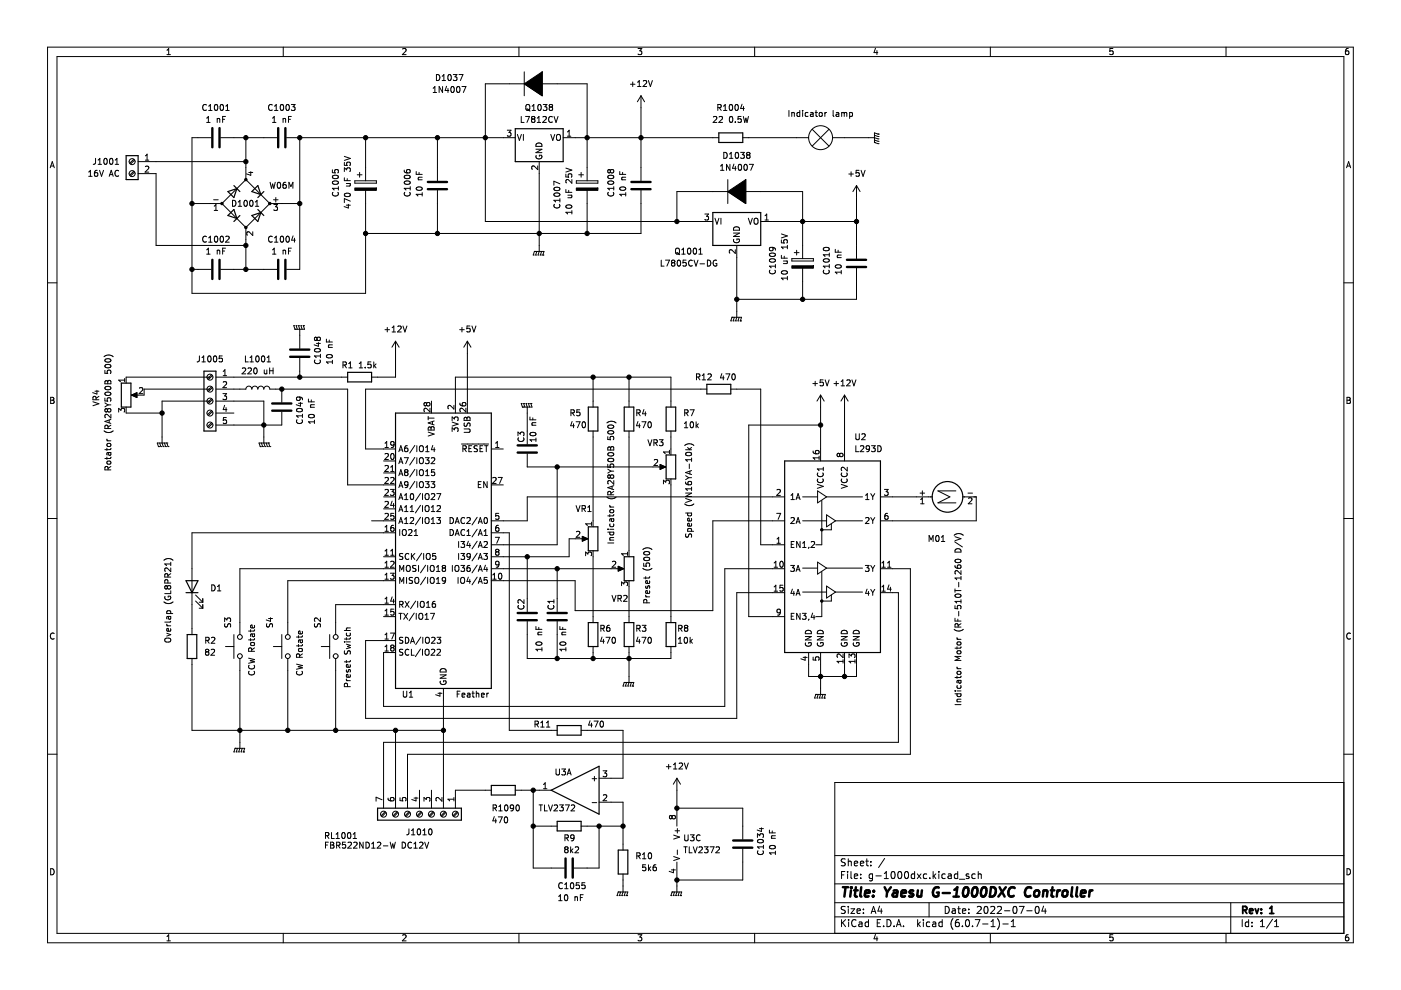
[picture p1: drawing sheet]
<svg xmlns="http://www.w3.org/2000/svg" width="297mm" height="210mm" viewBox="0 0 297 210" stroke-linecap="round" stroke-linejoin="round" font-family="sans-serif">
<path d="M.1 0h297v209.9h-297z" fill-rule="evenodd" fill="#fff" stroke="#fff" stroke-width=".21"/>
<g fill="none" stroke="#000" stroke-width=".21">
<path d="M10.1 10h276.8v189.9h-276.8zM12.1 12h272.8v185.9h-272.8zM35.4 11.6h.7M35.4 10.7l.4-.4v1.3M60.1 10v2M85.4 10.4l.5-.1 .2 .4-.8 .9h.8M91.8 18.7l.4-.4v1.3M91.8 19.6h.8M92.5 15.8a.64 .64 0 0 1 .8 .6 .64 .64 0 0 1-.8 .7zM93.7 17.1h.8M93.7 16.2l.4-.4v1.3M93.8 18.3v1.3l-.7-1.3v1.3"/>
<path d="M94.7 18.3l-.3 .9h.8M95 18.8v.8M95.1 15.9l.2-.1a.68 .68 0 0 1 .4 .6 .68 .68 0 0 1-.4 .7l-.3-.5zM95.7 18.5l.2-.2a.68 .68 0 0 1 .4 .7 .68 .68 0 0 1-.4 .6l-.3-.5zM96.1 15.8h.8l-.4 .5 .3 .1v.6l-.2 .1-.5-.1M96.9 18.5l.2-.2a.68 .68 0 0 1 .4 .7 .68 .68 0 0 1-.4 .6l-.3-.5zM97.3 15.8h.9l-.6 1.3M97.9 18.3h.9l-.6 1.3M110 10v2M111.2 15.2v5.1M111.8 17.8h-8.9v29.2h48.2M114.3 17.8h10.2v20.5"/>
<path d="M115 15.2v5.1l-3.8-2.5M133.7 17.9h.9M134.1 17.4v.9M135.2 17.4l.3-.3v1.2M135.2 18.3h.7M135.3 10.3h.8l-.5 .5 .4 .1v.6l-.2 .1-.5-.1M136.4 17.2l.5-.1 .2 .3-.8 .9h.8M137.5 17.1l.4 1.2 .4-1.2M160 10v2M185.6 10.2l-.3 .9h.8M185.9 10.7v.9M210 10v2"/>
<path d="M236 10.3h-.7v.6l.6-.1 .1 .7-.2 .1-.5-.1M259.9 10v2M285.9 10.3h-.4l-.2 .3v.7l.2 .3 .4-.1v-.7h-.4l-.2 .2M10.6 35.6l.5-1.3 .4 1.3M10.8 35.2h.6M18.8 37.4h.7M18.8 36.5l.4-.4v1.3M20.3 33.6l-.1 1.1-.4 .1M20.6 36.1l-.3 .1-.2 .2-.1 .7 .3 .3 .4-.1-.1-.6-.3-.1-.3 .2M20.8 34.8h.7M20.8 33.9l.4-.3v1.2M21.1 36.1l.4 1.3 .4-1.3"/>
<path d="M22.1 33.7l.2-.1a.68 .68 0 0 1 .5 .6 .68 .68 0 0 1-.5 .6l-.3-.4zM23.2 37.4l.4-1.3 .4 1.3M23.3 37h.6M23.3 33.7l.2-.1a.68 .68 0 0 1 .5 .6 .68 .68 0 0 1-.5 .6l-.3-.4zM24.4 34.8h.8M24.4 33.9l.4-.3v1.2M25.2 36.2a.56 .56 0 0 0-.8 .5 .56 .56 0 0 0 .8 .6M28.4 36.3l-.9 .8M28.4 33.8l-.9 .8M28.5 36.5l-.8 .8M28.5 33.9l-.8 .9M29.3 34.3h22.8"/>
<path d="M29.3 36.8h3.8v15.2h19M30.8 35.3l.5-.1 .2 .4-.7 .9h.7M30.8 34h.7M30.8 33l.4-.3v1.3M43.8 22.3a.56 .56 0 0 0-.8 .5 .56 .56 0 0 0 .8 .5M43.8 26h.7M43.8 25.1l.4-.4v1.3M44.2 23.4h.8M44.2 22.5l.4-.3v1.2M44.8 29.2h-4.1v33h36.8v-21.8M45.6 22.3l.2-.1a.68 .68 0 0 1 .4 .6 .68 .68 0 0 1-.4 .6l-.4-.5zM46.1 25.2h.4l.1 .8"/>
<path d="M46.1 25.1v.9M46.8 22.3l.2-.1a.68 .68 0 0 1 .4 .6 .68 .68 0 0 1-.4 .6l-.3-.5zM46.8 29.2h11.9M47.2 25.3h.4M47.8 24.7h-.6v1.3M47.9 23.4h.7M47.9 22.5l.3-.3v1.2M52.1 29.2v8.9M52.1 38.1l5.1 5.1M52.1 38.1l-5 5.1M52.7 36.6h.9M53.2 36.4v.8l-.9-.3"/>
<path d="M57.3 38.7l.3 1.2 .2-.9 .3 .9 .3-1.2M57.7 22.3a.56 .56 0 0 0-.8 .5 .56 .56 0 0 0 .8 .5M57.8 26h.7M57.8 25.1l.3-.4v1.3M58.2 23.4h.7M58.2 22.5l.4-.3v1.2M58.9 38.8l.2-.1a.68 .68 0 0 1 .4 .6 .68 .68 0 0 1-.4 .6l-.3-.5zM59.5 22.3l.2-.1a.68 .68 0 0 1 .5 .6 .68 .68 0 0 1-.5 .6l-.3-.5zM60 25.2h.5l.1 .8M60 25.1v.9M60.6 38.7h-.4l-.2 .3v.7l.2 .2 .5-.1-.1-.6-.4-.1-.2 .3M60.7 22.3l.2-.1a.68 .68 0 0 1 .5 .6 .68 .68 0 0 1-.5 .6l-.3-.5z"/>
<path d="M60.8 29.2h48.4M61.2 25.3h.4M61.3 39.9v-1.2l.4 .9 .4-.9v1.2M61.8 22.2h.8l-.5 .4 .4 .2v.5l-.2 .1-.5-.1M61.8 24.7h-.6v1.3M63.6 29.2v27.9h-2.8M70.5 36v.6l.6 .1-.1-.6 .6-.1 .1 .2-.1 .5M70.6 38.5a.61 .61 0 0 1 .7-.2 .61 .61 0 0 1 .4 .6 .75 .75 0 0 1-1.2-.2zM70.6 37.3a.61 .61 0 0 1 .7-.2 .61 .61 0 0 1 .4 .6 .75 .75 0 0 1-1.2-.2zM71.7 39.6v.7M71.7 39.9h-1.2l.3 .4M73 34.4v.6l.6 .1v-.6l.6-.1 .1 .2-.1 .5"/>
<path d="M73 36.4v-.8l.5 .4 .1-.4h.6l.1 .2-.1 .6M73 37.7v.6h1.3M73 33.2l1.3 .4-1.3 .4M73.4 38.9h.9M73.6 37.9v.4M74.2 38.9v.5h-.8M75.2 38.3h4.6v.5h-4.6zM75.7 37.1h1.1M76.2 36.6v1M77.5 29.2v9.1M85.7 36.1l.1 .3 .2 .2 .7 .1 .3-.3-.1-.4-.7 .1v.3l.2 .3M85.8 37.3a.61 .61 0 0 1 .7-.2 .61 .61 0 0 1 .4 .6 .75 .75 0 0 1-1.2-.2z"/>
<path d="M85.8 38.5a.61 .61 0 0 1 .7-.2 .61 .61 0 0 1 .4 .6 .75 .75 0 0 1-1.2-.2zM87 39.6v.7M87 39.9h-1.3l.4 .4M88.2 36.4v.6h1.3M88.4 39.8a.61 .61 0 0 1 .7-.2 .61 .61 0 0 1 .4 .6 .75 .75 0 0 1-1.3-.3zM88.7 38.1h.8M88.8 36.5v.5M89.5 37.6h-.8l.1 .5M92.7 29.2v9.1M107.6 27.6h.7l-.4 .5 .4 .1v.6l-.2 .1-.5-.1M109.7 28.5l.4 1.3 .4-1.3M110.5 24.7v1.3h.6"/>
<path d="M111 28.5v1.3M111.4 24.7h.9l-.6 1.3M111.5 22.3l.3-.1a.43 .43 0 0 1 .5 .4v.4a.42 .42 0 0 1-.4 .4 .42 .42 0 0 1-.4-.4zM111.7 23.1l.7 .4M112.8 23.4h.7M112.8 22.5l.4-.3v1.2M112.9 25.2l-.2-.2 .2-.3 .4 .1 .1 .1-.2 .3M112.9 25.2l-.2 .3v.2l.2 .3 .4-.1 .1-.2v-.3l-.2-.2M112.9 25.2h.3M113.6 31.6h1.3l-1.3 .8h1.3M113.7 33a.58 .58 0 0 0 .6 .7 .58 .58 0 0 0 .5-.8h-.4v.3M113.8 30.4a.66 .66 0 0 1 .8 0 .66 .66 0 0 1 .3 .6h-1.3z"/>
<path d="M113.9 26h.7M113.9 25.1l.4-.4v1.3M114 35.2v.8l-.9-.8-.4 .2 .2 .5M114.1 22.3l.2-.1a.68 .68 0 0 1 .5 .6 .68 .68 0 0 1-.5 .6l-.3-.5zM114.3 34.3v19l-.2 .8M115.1 24.8l.5-.1 .2 .4-.8 .9h.8M115.2 22.2h.8l-.5 .4 .4 .2v.5l-.2 .1-.5-.1M116.7 22.7l-.3 .2v.3l.3 .2h.2l.3-.2-.1-.4-.2-.1M116.7 22.7l-.3-.2 .3-.3h.2l.3 .2-.3 .3M116.7 22.7h.2M116.8 28.5l.4 1.3 .4-1.3M117.1 24.8a.56 .56 0 0 0-.8 .5 .56 .56 0 0 0 .8 .5"/>
<path d="M117.5 24.7l.4 1.3 .4-1.3M117.6 39.8a.61 .61 0 0 1 .7-.2 .61 .61 0 0 1 .3 .6 .75 .75 0 0 1-1.2-.2zM118 28.7l.3-.2a.43 .43 0 0 1 .5 .4v.4a.42 .42 0 0 1-.4 .5 .42 .42 0 0 1-.4-.5zM118.7 39l-1.3-.6v.9M119.4 29.2h33M120 36.9v.6l.6 .1-.1-.6 .6-.1 .1 .2-.1 .5M120 35.6l1.2 .5-1.2 .4M120.3 28l.4-.4v1.3M120.3 28.9h.7M121.2 38.1v.7l-.9-.7-.3 .2 .1 .5M122.2 38.3h4.6v.5h-4.6zM122.7 37.1h1"/>
<path d="M123.2 36.6v1M129 38.5a.61 .61 0 0 1 .7-.2 .61 .61 0 0 1 .4 .6 .75 .75 0 0 1-1.2-.2zM129 37.3a.61 .61 0 0 1 .7-.2 .61 .61 0 0 1 .4 .6 .75 .75 0 0 1-1.2-.2zM129.4 36.2l-.2-.3-.3 .3v.3l.2 .2 .3-.3M129.4 36.2l.2-.3h.3l.2 .3v.3l-.2 .2-.4-.1-.1-.2M129.4 36.2v.2M130.1 39.9h-1.2l.3 .4M130.1 39.6v.7M131.4 36.4v.6h1.3M131.5 39.8a.61 .61 0 0 1 .7-.2 .61 .61 0 0 1 .4 .6 .75 .75 0 0 1-1.2-.3zM131.8 38.1h.9M132 36.5v.5"/>
<path d="M132.7 37.6h-.8v.5M135.9 20.3l-.8 1.3M135.9 20.3v18M135.9 20.3l.8 1.3M151.3 24.8l.4-.1 .3 .4-.8 .9h.8M152.2 22.8h.6l.1-.5-.7-.1v1.2M152.5 24.8l.4-.1 .3 .4-.8 .9h.8M152.5 22.8l.4 .6M152.8 35.2l.3-.4v1.3M152.8 36.1h.7M153.4 23.4h.7M153.4 22.5l.4-.3v1.2"/>
<path d="M153.5 32.3a.64 .64 0 0 1 .7 .6 .64 .64 0 0 1-.7 .7zM154.3 38.1v5.1M154.7 33.6h.7M154.7 32.7l.3-.4v1.3M154.7 22.3l.2-.1a.68 .68 0 0 1 .5 .6 .68 .68 0 0 1-.5 .6l-.3-.5zM154.8 34.8v1.3l-.8-1.3v1.3M154.8 24.8l.1-.1a.68 .68 0 0 1 .5 .6 .68 .68 0 0 1-.5 .7l-.3-.5zM155.6 34.8l-.3 .9h.8M155.9 35.3v.8M155.9 25.8v.2M155.9 22.3l.2-.1a.68 .68 0 0 1 .5 .6 .68 .68 0 0 1-.5 .6l-.3-.5zM156 32.4l.2-.1a.68 .68 0 0 1 .4 .6 .68 .68 0 0 1-.4 .7l-.3-.5z"/>
<path d="M156.6 35l.2-.2a.68 .68 0 0 1 .5 .7 .68 .68 0 0 1-.5 .6l-.3-.5zM157 32.3h.8l-.4 .5 .4 .1v.6l-.2 .1-.6-.1M157.1 24.7h-.6v.6l.6-.1v.6l-.2 .2-.4-.2M157.3 22.1l-.3 .9h.8M157.5 29.2h13.9M157.6 24.7l.3 1.3 .2-.9 .3 .9 .3-1.3M157.6 22.6v.8M157.8 35l.2-.2a.68 .68 0 0 1 .5 .7 .68 .68 0 0 1-.5 .6l-.3-.5zM158.1 38.1v5.1l-3.8-2.6M158.5 32.9l-.2-.3 .2-.3h.3l.2 .2-.2 .4M158.5 32.9l-.2 .2v.2l.2 .3h.3l.2-.3v-.3l-.2-.1M158.5 32.9h.3"/>
<path d="M158.9 34.8h.8l-.5 1.3M167.3 23.4v1.3M167.9 24l.5-.1v.8M167.9 23.8v.9M169.6 23.9l-.4-.1-.2 .3 .1 .5h.5M169.6 23.4v1.3M170.2 23.4v.1M170.2 23.8v.9M171.3 23.9l-.3-.1-.3 .3 .1 .5h.5M171.4 29.2a2.54 2.54 0 0 1 2.6-2.5 2.54 2.54 0 0 1 2.5 2.5M171.4 29.2a2.54 2.54 0 0 0 2.6 2.5 2.54 2.54 0 0 0 2.5-2.5M171.9 23.9h.4l.1 .8"/>
<path d="M172.2 27.4l3.6 3.6M172.4 24.1l-.6 .3 .2 .3 .4-.1M172.8 23.8h.5M173 23.4v1.1l.3 .2M173.7 24l.2-.2 .4 .2-.1 .6h-.5zM174.9 23.8v.9M175.2 23.8l-.3 .3M175.8 27.4l-3.6 3.6M176.5 29.2h8.9l.8 .2M176.6 23.4v1.1l.2 .2M177.3 23.9h.5v.8M177.8 24.1l-.6 .3 .2 .3 .4-.1"/>
<path d="M178.5 24l.3-.2 .2 .2M178.5 23.8v.9M179 24l.2-.2 .3 .1v.8M179 24v.7M180 36.9h.9M180.1 23.9l.4-.1 .2 .3-.1 .5h-.5M180.1 23.8v1.3M180.4 36.4v1M181.6 39.3v15.5M181.6 39.3l-.8 1.3M181.6 39.3l.8 1.3M182.1 36.1h-.6v.6h.6v.6l-.1 .1-.5-.1"/>
<path d="M182.6 36.1l.4 1.3 .4-1.3M185.4 30.2h.1M185.4 30.2l.8 .3M185.4 29.7l.8 .3M185.4 28.7l.8 .2M186.2 30.5h.1M186.2 30h.1M186.2 29.4h.1M186.2 28.9h.1M186.2 28.4h.1M186.2 28.4l-.8-.2v2M285.5 35.6l.4-1.3 .5 1.3"/>
<path d="M285.6 35.2h.6M10.1 60h2M40.7 43.2h6.4M40.7 57.1h4.1M43.8 50.2a.56 .56 0 0 0-.8 .5 .56 .56 0 0 0 .8 .5M43.8 53l.4-.4v1.3M43.8 53.9h.7M44.2 51.3h.8M44.2 50.4l.4-.3v1.2M45.3 42.4h1M45.4 44.6h.7M45.4 43.7l.4-.4v1.3"/>
<path d="M45.6 50.2l.2-.1a.68 .68 0 0 1 .4 .6 .68 .68 0 0 1-.4 .6l-.4-.4zM46.1 53.2l.4-.1 .1 .8M46.1 53v.9M46.8 50.2l.2-.1a.68 .68 0 0 1 .4 .6 .68 .68 0 0 1-.4 .6l-.3-.4zM46.8 57.1h11.9M47.1 43.2l5 5M47.2 53.2h.4M47.8 52.6h-.6v1.3M47.9 50.2l.5-.1 .2 .3-.8 .9h.8M49.3 42.5a.64 .64 0 0 1 .7 .6 .64 .64 0 0 1-.7 .6zM50.5 42.8l.4-.3v1.2M50.5 43.7h.7"/>
<path d="M51.8 42.6l.2-.1a.68 .68 0 0 1 .5 .6 .68 .68 0 0 1-.5 .6l-.3-.4zM52.1 48.2v8.9M53 42.6l.2-.1a.68 .68 0 0 1 .5 .6 .68 .68 0 0 1-.5 .6l-.3-.4zM53.6 49.1v.8l-.9-.8-.4 .3 .1 .5M54.1 43.7h.8M54.1 42.8l.4-.3v1.2M57.2 43.2l-5.1 5M57.2 43.2h6.4M57.7 50.2a.56 .56 0 0 0-.8 .5 .56 .56 0 0 0 .8 .5M57.8 53l.3-.4v1.3M57.8 53.9h.7M58 42.4h1"/>
<path d="M58.1 43.3h.7l-.4 .5 .4 .2v.5l-.2 .1-.5-.1M58.2 50.4l.4-.3v1.2M58.2 51.3h.7M58.5 41.9v.9M59.5 50.2l.2-.1a.68 .68 0 0 1 .5 .6 .68 .68 0 0 1-.5 .6l-.3-.4zM60 53v.9M60 53.2l.5-.1 .1 .8M60.7 50.2l.2-.1a.68 .68 0 0 1 .5 .6 .68 .68 0 0 1-.5 .6l-.3-.4zM61.2 53.2h.4M61.8 52.6h-.6v1.3M62.1 50l-.3 .9h.8M62.4 50.5v.8"/>
<path d="M70.6 40.8a.56 .56 0 0 0 .5 .8 .56 .56 0 0 0 .5-.8M73.1 41.1a.75 .75 0 0 1 1.2 .3 .72 .72 0 0 1-1.3-.1zM73.4 43.5h.9M73.9 43.3v.8l-.9-.3M74.3 42.7l-1.3-.6v.9M85.8 40.8a.56 .56 0 0 0 .5 .8 .56 .56 0 0 0 .6-.8M89.5 41.2h-1.3l.4 .4M89.5 40.8v.8M92.7 40.4v9.1M113.1 54.1h.1M113.3 53.3h.1M113.3 53.3l-.2 .8"/>
<path d="M113.3 53.3h2l-.2 .8M113.6 54.1h.1M113.8 53.3l-.2 .8M114.1 54.1h.1M114.6 54.1h.1M114.8 53.3l-.2 .8M115.1 54.1h.1M117.6 43.3a.56 .56 0 0 0 .5 .8 .56 .56 0 0 0 .5-.8M117.6 41a.61 .61 0 0 1 .7-.2 .61 .61 0 0 1 .3 .6 .75 .75 0 0 1-1.2-.2zM118.7 42.5h-1.3l.4 .3M118.7 42.1v.7M120 40.2v.6h1.2"/>
<path d="M120.1 43.6a.61 .61 0 0 1 .7-.2 .61 .61 0 0 1 .4 .6 .75 .75 0 0 1-1.2-.3zM120.4 41.4h.8M120.6 40.4v.4M121.1 41.4l.1 .5h-.8M121.2 45h-1.2l.3 .4M121.2 44.6v.8M124.5 40.4v9.1M129 40.8a.56 .56 0 0 0 .5 .8 .56 .56 0 0 0 .5-.8M132.7 41.2h-1.3l.4 .4M132.7 40.8v.8M135.9 40.4v9.1h-58.4M140.2 55.2v1.2h.6"/>
<path d="M141.1 55.2h.8l-.5 1.2M142.6 55.7l-.2 .2v.3l.2 .2h.3l.2-.2-.1-.4-.1-.1M142.6 55.7l-.2-.2 .2-.3h.3l.2 .2-.2 .3M142.6 55.7h.3M143.3 52.8l.2-.2a.43 .43 0 0 1 .6 .4v.5a.42 .42 0 0 1-.5 .4 .42 .42 0 0 1-.4-.4zM143.5 53.6l.6 .4M143.7 55.3l.2-.1a.68 .68 0 0 1 .4 .6 .68 .68 0 0 1-.4 .6l-.3-.5zM144.5 53l.4-.4v1.3M144.5 53.9h.8M145.5 55.2h-.7v.6l.6-.1 .1 .6-.2 .1-.5-.1M145.9 52.7l.2-.1a.68 .68 0 0 1 .4 .6 .68 .68 0 0 1-.4 .7l-.3-.5zM146.8 55.3a.56 .56 0 0 0-.8 .5 .56 .56 0 0 0 .8 .5"/>
<path d="M147.1 52.7l.2-.1a.68 .68 0 0 1 .4 .6 .68 .68 0 0 1-.4 .7l-.3-.5zM147.1 55.2l.5 1.2 .4-1.2M148.2 53.9h.7M148.2 53l.3-.4v1.3M148.4 55.9h1M149.4 45.4h.8l-.4 .5 .4 .1v.5l-.2 .1-.6-.1M150 55.2a.64 .64 0 0 1 .7 .6 .64 .64 0 0 1-.7 .6zM151.6 46.3l.4 1.2 .4-1.2M151.9 55.2a.58 .58 0 0 0-.7 .6 .58 .58 0 0 0 .8 .5v-.4h-.3M152.9 46.3v1.2M154.9 40.6h-11.4v6.4M155.5 49.4h1.3l-1.3 .7h1.3"/>
<path d="M155.6 50.7a.58 .58 0 0 0 .6 .8 .58 .58 0 0 0 .5-.8h-.5v.2M155.7 48.2a.66 .66 0 0 1 .8-.1 .66 .66 0 0 1 .3 .7h-1.3zM155.9 52.9v.8l-.9-.8-.4 .3 .1 .5M156.2 52v15.3l-.2 .7M157.5 40.6h12.7v14.2M158.7 46.3l.4 1.2 .4-1.2M159.9 46.4l.3-.1a.43 .43 0 0 1 .5 .4v.4a.42 .42 0 0 1-.4 .5 .42 .42 0 0 1-.4-.5zM161.3 47h20.3M162.2 45.7l.4-.3v1.2M162.2 46.6h.7M163.3 55a.61 .61 0 0 1 .7-.2 .61 .61 0 0 1 .3 .6 .75 .75 0 0 1-1.2-.2zM163.3 53.8a.61 .61 0 0 1 .7-.2 .61 .61 0 0 1 .3 .6 .75 .75 0 0 1-1.2-.2z"/>
<path d="M163.3 57.3a.56 .56 0 0 0 .5 .8 .56 .56 0 0 0 .5-.8M163.7 52.4l.2 .3v.3l-.6 .1-.2-.4 .3-.3 .7 .1 .2 .2 .1 .3M164.4 56.1v.7M164.4 56.4h-1.3l.4 .4M165.7 50.9v.6h.6l-.1-.6h.6l.1 .2-.1 .4M165.7 49.6l1.2 .4-1.2 .5M165.7 54.1v.6h1.2M165.8 57.5a.61 .61 0 0 1 .7-.2 .61 .61 0 0 1 .4 .6 .75 .75 0 0 1-1.2-.2zM166.1 55.3h.8M166.3 54.3v.4M166.8 55.3l.1 .5-.8 .1M166.9 59h-1.2l.3 .3"/>
<path d="M166.9 52v.7M166.9 58.6v.7M166.9 52.4h-1.2l.3 .3M167.9 54.8h4.6v.5h-4.6zM168.4 53.6h1M168.9 53.1v1M170.2 56.9v6.6M174.6 52.6a.75 .75 0 0 1 1.2 .3 .72 .72 0 0 1-1.2-.2zM174.7 55a.61 .61 0 0 1 .7-.2 .61 .61 0 0 1 .4 .6 .75 .75 0 0 1-1.2-.2zM174.7 57.3a.56 .56 0 0 0 .5 .8 .56 .56 0 0 0 .5-.8M175.8 56.4h-1.2l.3 .4M175.8 53.7v.7"/>
<path d="M175.8 56.1v.7M175.8 54h-1.2l.3 .4M177.1 52.9v.6h1.3M177.2 56.3a.61 .61 0 0 1 .7-.2 .61 .61 0 0 1 .4 .6 .75 .75 0 0 1-1.2-.3zM177.5 54.6h.9M177.7 53v.5M178.4 57.3v.8M178.4 57.7h-1.3l.4 .4M178.4 54.1h-.8v.5M181.6 56.9v6.6h-25.4M284.9 60h2M22.1 75.6a1.46 1.46 0 0 1 1.9 0"/>
<path d="M22.2 78.5v.6l.6 .1v-.6l.6-.1 .1 .2-.1 .5M22.3 77.4a.75 .75 0 0 1 1.2 .3 .72 .72 0 0 1-1.3-.1zM22.4 76.2a.61 .61 0 0 1 .7-.2 .61 .61 0 0 1 .3 .6 .75 .75 0 0 1-1.2-.2zM42.3 75.5l-.1 1-.4 .2M42.8 76.7h.7M42.8 75.8l.4-.3v1.2M44.2 75.6l.1-.1a.68 .68 0 0 1 .5 .6 .68 .68 0 0 1-.5 .6l-.3-.5zM44.5 80h-17.8v1.2M44.9 79.5l-.9 .8M45 79.6l-.8 .9M45.4 75.6l.1-.1a.68 .68 0 0 1 .5 .6 .68 .68 0 0 1-.5 .6l-.3-.5zM45.8 80h27.9"/>
<path d="M47.1 75.5h-.6l-.1 .6 .7-.1v.6l-.2 .1-.5-.1M47.3 79.7h.7M47.3 78.7l.4-.3v1.3M51.4 78.1l.5-.1 .2 .4-.8 .9h.8M52 75.5v1.2h.6M52.6 78.1l.5-.1 .2 .4-.8 .9h.8M53 75.8l.4-.3v1.2M53 76.7h.7M53.9 78.1l.2-.1a.68 .68 0 0 1 .4 .6 .68 .68 0 0 1-.4 .7l-.3-.5zM54.3 75.6l.2-.1a.68 .68 0 0 1 .5 .6 .68 .68 0 0 1-.5 .6l-.3-.5zM55.5 75.6l.2-.1a.68 .68 0 0 1 .5 .6 .68 .68 0 0 1-.5 .6l-.3-.5zM56 78.4l.1 .8 .5-.1"/>
<path d="M56.6 78.4v.9M56.6 76.7h.8M56.6 75.8l.4-.3v1.2M57.2 78v1.3M57.2 78.6h.7M57.9 78v1.3M62.3 69h.1M62.3 69l.2 .8M62.5 69.8h.1M62.8 69h.1M62.8 69l.2 .8M63.3 69h.1"/>
<path d="M63.3 69l.3 .8v4.1M63.6 75.9v4.1M63.8 69h.1M63.8 69l.3 .8M64.3 69h.1M64.3 69l.3 .8h-2.1M66.8 76.3a.56 .56 0 0 0 .5 .8 .56 .56 0 0 0 .5-.8M66.8 74a.61 .61 0 0 1 .7-.2 .61 .61 0 0 1 .4 .6 .75 .75 0 0 1-1.2-.2zM67.1 72.8h.8M67.2 71.7l-.2-.2-.3 .2v.4l.2 .1 .3-.2M67.2 71.7l.3-.2h.2l.2 .2v.3l-.2 .2h-.2l-.3-.2M67.2 71.7v.3"/>
<path d="M67.5 72.6v.8l-.9-.3M67.9 75.5h-1.2l.3 .3M67.9 75.1v.7M69.2 71.9v.6h1.3M69.3 75.3a.61 .61 0 0 1 .7-.2 .61 .61 0 0 1 .4 .6 .75 .75 0 0 1-1.2-.2zM69.6 73.7h.9M69.8 72.1v.4M70.5 73.1l-.8 .1v.5M70.5 76.4v.7M70.5 76.7h-1.3l.4 .4M72.7 77.4l.6-.1 .1-.4-.7-.2v1.3M73 77.4l.4 .6"/>
<path d="M73.9 78h.8M73.9 77.1l.4-.4v1.3M76.2 78h.7M76.2 77.1l.3-.4v1.3M77.4 77.9v.1M78.6 76.7h-.6v.6h.6v.6l-.1 .1-.5-.1M79.2 76.7v1.3M79.4 77.5l.3 .5M79.7 77.2l-.5 .4M81.6 69.9h1M82.1 69.4v1M83.1 70.4h.8"/>
<path d="M83.1 69.5l.4-.4v1.3M83.9 72.3v7.7h-5.1M83.9 72.3l-.8 1.3M83.9 72.3l.7 1.3M84.3 69.2l.5-.1 .3 .4-.8 .9h.8M85.4 69.1l.5 1.3 .4-1.3M97.5 69.9h.9M97.9 69.4v1M99.1 72.3v15.3M99.1 72.3l-.8 1.3M99.1 72.3l.8 1.3M99.6 69.1h-.6v.6h.6v.6l-.1 .1-.5-.1"/>
<path d="M100.1 69.1l.4 1.3 .4-1.3M125.7 80v6.3M133.4 80v6.3M147.7 79.9h.6v-.5l-.6-.1v1.2M148 79.9l.4 .6M148.9 79.6l.3-.3v1.2M150.1 79.4l.5-.1 .2 .3-.8 .9h.8M153 79.2l-.3 .9h.8M153.4 79.7v.8M153.9 79.3h.8l-.5 1.2M154.9 68h.1M155.2 67.3h.1"/>
<path d="M155.2 67.3l-.3 .7M155.2 67.3h2l-.2 .7M155.3 79.4l.2-.1a.68 .68 0 0 1 .4 .6 .68 .68 0 0 1-.4 .6l-.3-.4zM155.4 68h.1M155.7 67.3l-.3 .7M156 68h.1M156.5 68h.1M156.7 67.3l-.2 .7M157 68h.1M10.7 84.2h.5l.2 .3-.2 .4 .2 .1 .1 .3-.3 .2h-.5zM10.7 84.9h.5M19.7 85.2l1.3 .4-1.3 .4"/>
<path d="M20.1 82.9h.9M20.4 84.8l-.1-.6-.5-.1-.1 .7h1.3M20.5 82.8v.7l-.9-.3M21 84l-.6 .5M22.1 91.3a1.46 1.46 0 0 0 1.9 0M22.2 84.4v.6l.6 .1v-.6l.6-.1 .1 .2-.1 .5M22.2 85.4l.7 .4M22.3 83.3a.75 .75 0 0 1 1.2 .2 .72 .72 0 0 1-1.3-.1zM22.4 82a.61 .61 0 0 1 .7-.2 .61 .61 0 0 1 .3 .7 .75 .75 0 0 1-1.2-.3zM22.4 80.8l.2-.1 .2 .3 .3-.4 .3 .1 .1 .7h-1.3zM22.7 93.1l.2 .4M22.7 95v.5"/>
<path d="M22.7 96.9v.5M22.7 93.5h.8M22.7 97.9l.6-.1 .2 .4-.2 .2h-.4l-.2-.2zM22.7 94.1l.6-.1 .2 .4-.2 .3h-.4l-.2-.3zM22.8 86.9l.2-.3h.3l.2 .3-.1 .3-.1 .2-.4-.1-.1-.2M22.8 86.9l-.3-.3-.3 .3 .1 .3 .2 .2 .3-.3M22.8 86.9v.2M22.8 81v.4M22.9 99.6l-.1-.6h-.4l-.2 .6h1.3M22.9 90.9l-.1-.6-.4-.1-.2 .7h1.3M22.9 85.8h.6M22.9 85.8l-.7 .5"/>
<path d="M23 95.9l.2 .6 .3-.1-.1-.5M23.1 89.1v.6M23.5 95l-.2 .3h-1.1M23.5 95.9l-.8 .1v.5M23.5 98.9l-.6 .4M23.5 87.8v.8l-.9-.8-.4 .3 .2 .5M23.5 96.9l-.2 .3h-1.1M23.5 90.1l-.6 .5M23.5 88.9l-1.3 .5 1.3 .4M25.2 87.4v-.8l.4 .4 .2-.4h.5l.1 .2-.1 .6M26.4 80.2v.8M26.4 80.6h-1.2l.3 .4"/>
<path d="M26.7 86.3v1.3h7.7M27.9 83.8l1.1-.5v1zM29.6 82.3l.4-.1 .3 .4-.8 .9h.8M33.6 94.7h.1M33.9 93.9l.2 .8M34.1 94.7h.1M34.6 94.7h.1M34.9 93.9l.2 .8M35.1 94.7h.1M35.4 93.9h.1M35.4 93.9l.2 .8M35.4 93.9h-2.1l.3 .8"/>
<path d="M35.6 94.7h.1M44.5 82.5h-13.9v1.3h-2.3M44.5 85h-10.1v8.9l.2 .8M44.9 89.6l-.9 .8M44.9 87.1l-.9 .8M44.9 84.5l-.9 .9M44.9 82l-.9 .8M45 89.8l-.8 .8M45 87.3l-.8 .8M45 84.7l-.8 .8M45 82.2l-.8 .8M45.8 82.5h6.3a.63 .63 0 0 1 .7-.6 .63 .63 0 0 1 .6 .6 .63 .63 0 0 1 .6-.6 .63 .63 0 0 1 .7 .6 .63 .63 0 0 1 .6-.6 .63 .63 0 0 1 .6 .6 .63 .63 0 0 1 .7-.6 .63 .63 0 0 1 .6 .6h16.5v20.3h10.2"/>
<path d="M45.8 87.6h3.8M45.8 85h10.1v8.9l.3 .8M47.3 83.5h.7l-.4 .4 .4 .2v.5l-.2 .1-.5-.1M47.3 81l.5-.1 .2 .4-.7 .9h.7M47.6 85.9l-.3 .9h.8M47.9 86.4v.9M48 88.5h-.6l-.1 .6h.6l.1 .6-.2 .1-.5-.1M55.2 94.7h.1M55.4 93.9l.3 .8M55.7 94.7h.1M56.2 94.7h.1M56.4 93.9l.3 .8"/>
<path d="M56.7 94.7h.1M57 93.9h.1M57 93.9h-2.1l.3 .8M57 93.9l.2 .8M57.2 94.7h.1M59.7 82.5v2.8M59.7 87.3v2.8h-13.9M63 86.7a.61 .61 0 0 1 .7-.2 .61 .61 0 0 1 .4 .6 .75 .75 0 0 1-1.2-.2zM63 89a.56 .56 0 0 0 .5 .8 .56 .56 0 0 0 .5-.8M63.3 85.5h.8M63.4 84.2l.2 .2v.4h-.6l-.1-.4 .2-.2h.7l.3 .2v.4M63.7 85.3v.8l-.9-.3"/>
<path d="M64.1 88.2h-1.2l.3 .3M64.1 87.8v.7M65.4 84.6v.6h1.3M65.5 88a.61 .61 0 0 1 .7-.2 .61 .61 0 0 1 .4 .6 .75 .75 0 0 1-1.2-.2zM65.8 86.4h.9M66 84.8v.4M66.7 89.1v.7M66.7 89.4h-1.3l.4 .4M66.7 85.8l-.8 .1v.5M81.3 97.7h2.6M81.6 94.9h.7M81.6 94l.4-.4v1.3"/>
<path d="M81.6 96.3l.5-.1 .2 .3-.7 .9h.7M81.6 98.8l.5-.1 .2 .4-.7 .9h.7M82.8 99.1l.4-.4v1.3M82.8 100h.8M83 96.3l.1-.1a.68 .68 0 0 1 .5 .6 .68 .68 0 0 1-.5 .6l-.3-.5zM83.6 94.2l-.3 .2-.3-.1-.1-.6 .4-.1 .3 .3-.1 .7-.2 .2-.3 .1M84.6 95.8l.4-1.3 .4 1.3M84.6 98.3l.4-1.3 .4 1.3M84.7 95.4h.6M84.7 97.9h.6M85.7 97h.9l-.6 1.3M86.4 94.5l-.4 .1-.2 .2v.7l.2 .3 .4-.2v-.6h-.4l-.2 .2"/>
<path d="M88 94.4l-1.1 1.7M88 97l-1.1 1.6M88 99.5l-1.1 1.6M88.4 94.5v1.3M88.4 97v1.3M88.4 99.6v1.2M89 99.8l.2-.2a.43 .43 0 0 1 .6 .4v.4a.42 .42 0 0 1-.5 .5 .42 .42 0 0 1-.4-.5zM89 94.7l.2-.2a.43 .43 0 0 1 .6 .4v.4a.42 .42 0 0 1-.5 .5 .42 .42 0 0 1-.4-.5zM89 97.2l.2-.2a.43 .43 0 0 1 .6 .5v.4a.42 .42 0 0 1-.5 .4 .42 .42 0 0 1-.4-.4zM90.2 97h.8l-.5 .5 .4 .1v.6l-.2 .1-.5-.1M90.2 95.8h.8M90.2 94.9l.4-.4v1.3"/>
<path d="M90.2 99.9l.4-.3v1.2M90.4 85.6l-.2-.3-.3 .3 .1 .3 .1 .2 .3-.3M90.4 85.6l.3-.3h.2l.3 .3-.1 .3-.2 .2-.3-.1-.2-.2M90.4 85.6v.2M90.8 88.3v.7M90.8 91.6l1.3 .4-1.3 .5M90.8 88.6h1.3M90.9 90.6l.2-.1 .3 .3 .2-.3h.3l.2 .7h-1.3zM91.2 86.6v.7l-.9-.7-.4 .2 .1 .5M91.4 90.8v.4M91.5 97.2l.4-.2 .3 .4-.8 .9h.8M91.5 85v2.6"/>
<path d="M91.7 89.4v.6M91.8 94.4l-.3 .9h.7M92.1 89.3l-1.3 .4 1.3 .4M92.1 94.9v.9M92.1 99.6h-.6v.6l.6-.1v.6l-.2 .1-.4-.1M95.9 89.2v-.8l.4 .4 .2-.3h.5l.1 .1-.1 .6M95.9 91.5v-.8l.4 .4 .2-.3h.5l.1 .1-.1 .6M95.9 89.5l1.2 .4-1.2 .4M96.2 85.9v.8l-.9-.8-.3 .3 .1 .5M97.5 85.5l.1 .3 .2 .2 .7 .1 .3-.3-.1-.4-.6 .1-.1 .3 .2 .3M97.8 94.1h5.8M98.1 95.2l.7-.1v-.5l-.7-.1v1.3"/>
<path d="M98.4 90.9h1l.3 .3v.2l-.3 .3h-1M98.4 95.2l.5 .6M98.5 89.7l-.1 .5 .2 .2 .3-.1 .3-.6h.3l.1 .7M98.5 88.5h.3l.2 .2 .2-.3 .3 .1 .2 .6h-1.3zM98.8 86.6v.7l-.9-.7-.4 .2 .1 .5M99 88.7v.4M99.4 95.1h.4M100 94.5h-.6v1.3h.6M101.2 94.6h-.6v.4l.5 .2 .1 .3-.2 .3-.5-.1M101.8 95.1h.4M102.4 94.5h-.6v1.3h.6M102.7 94.5h.8"/>
<path d="M103.1 94.5v1.3M104.2 95.2h2.5M105.1 94.9h.7M105.1 94l.3-.4v1.3M109.8 92.4v-.8l.5 .4 .1-.3h.6l.1 .2-.1 .5M109.9 92.8a.56 .56 0 0 0 .6 .8 .56 .56 0 0 0 .5-.8M110.5 85.5h.1M110.5 85.5l.3 .8M110.8 86.3h.1M111 85.5h.1M111 85.5l.3 .8M111.5 85.5h.1"/>
<path d="M111.5 85.5l.3 .8v7.9M111.8 96.2v2.8h28.9M112 85.5h.1M112 85.5l.3 .8M112.4 88.4v.6h1.2M112.5 91.8a.61 .61 0 0 1 .7-.2 .61 .61 0 0 1 .4 .6 .75 .75 0 0 1-1.2-.2zM112.5 85.5h.1M112.5 85.5l.3 .8h-2M112.8 90.2h.8M113 88.6v.4M113.6 89.6l-.8 .1 .1 .5M113.6 93.2h-1.2l.3 .4"/>
<path d="M113.6 92.9v.7M118.1 99v16.5h-13.9M121.1 87.6l.6-.1v-.5l-.6-.1v1.3M121.3 89.4l-.3 .9h.8M121.4 87.6l.4 .6M121.6 89.8v.9M122.1 89.4h.9l-.6 1.3M122.9 86.9h-.6v.6l.6-.1v.6l-.2 .2-.4-.2M123.5 89.5l.2-.1a.68 .68 0 0 1 .5 .7 .68 .68 0 0 1-.5 .6l-.3-.5zM125.7 91.4v20.3M128.7 89.7a1.46 1.46 0 0 1 1.9 0M128.9 92.6v.6h.6l-.1-.6h.6l.1 .2-.1 .4"/>
<path d="M128.9 98.4v.6l.6 .1-.1-.6 .6-.1 .1 .2-.1 .5M128.9 99.5l.6 .4M128.9 91.5a.75 .75 0 0 1 1.2 .2 .72 .72 0 0 1-1.2-.1zM129 97.3a.61 .61 0 0 1 .7-.2 .61 .61 0 0 1 .4 .6 .75 .75 0 0 1-1.2-.2zM129 94.8h.2l.3 .2 .2-.3 .3 .1 .1 .6h-1.2zM129 90.2a.61 .61 0 0 1 .7-.2 .61 .61 0 0 1 .4 .6 .75 .75 0 0 1-1.2-.2zM129 96.1a.61 .61 0 0 1 .7-.2 .61 .61 0 0 1 .4 .6 .75 .75 0 0 1-1.2-.2zM129.5 95v.4M129.5 99.9h.6M129.5 99.9l-.6 .4M133.4 91.4v26.6M135 87.6l.6-.1 .1-.5-.7-.1v1.3"/>
<path d="M135.3 89.4l-.3 .9h.7M135.3 87.6l.4 .6M135.6 89.8v.9M136.1 89.4h.8l-.5 1.3M136.5 86.8l-.3 .9h.8M136.8 87.3v.9M137.4 93.2l.4 1.3 .4-1.3M137.5 89.5l.2-.1a.68 .68 0 0 1 .4 .7 .68 .68 0 0 1-.4 .6l-.3-.5zM138.6 93.9l.6-.1 .1-.4-.7-.2v1.3M138.7 97.5l.5-.1 .2 .4-.7 .9h.7M138.9 93.9l.5 .6M139.8 93.2h.8l-.4 .5 .3 .1v.6l-.2 .1-.5-.1"/>
<path d="M140 98.5l1.1 .5-1.1 .5zM141.9 95.5v.7M141.9 95.8h-1.2l.3 .4M142.2 86.3v-6.3h-45.6v7.6M142.2 91.4v5.1M145.1 90.7h.7M145.1 89.8l.4-.4v1.3M145.2 87.6l.6-.1v-.5l-.6-.1v1.3M145.2 94.5a1.46 1.46 0 0 1 1.9 0M145.4 95.4h1.2M145.5 87.6l.4 .6M145.5 96a.61 .61 0 0 1 .7-.2 .61 .61 0 0 1 .4 .6 .75 .75 0 0 1-1.2-.2z"/>
<path d="M145.8 94.9l.5 .5M146.1 98.4v.9M146.3 99.9v.6M146.3 86.9h.9l-.6 1.3M146.4 89.5l.2-.1a.68 .68 0 0 1 .5 .7 .68 .68 0 0 1-.5 .6l-.3-.5zM146.6 97.1v.7M146.6 99.8l-1.2 .4 1.2 .4M146.6 97.5h-1.2l.3 .3M146.6 94.9l-.5 .3M147.6 89.4v1.3M147.7 90.2l.4 .5M148.1 89.8l-.5 .5"/>
<path d="M148.9 80.5h.7M149.9 82.5h-72.4v12.7h6.4M154.9 82.5h6.4v33h5.1M172.3 81.3h1M172.4 95.6l.1 .4 .2 .2h.7l.3-.2-.2-.4h-.6v.4l.2 .2M172.8 80.8v1M173.7 97.1h-1.3l.4 .3M173.7 96.7v.7M174 90.1h-15.3v40.6h7.7M174 83.8v13.9M174 83.8l-.8 1.2M174 83.8l.7 1.2"/>
<path d="M174.5 80.5h-.6v.6h.6v.6l-.2 .1-.4-.1M174.6 99.1v.7M174.6 99.4h-1.3l.3 .4M174.9 80.5l.5 1.3 .4-1.3M176.8 81.3h1M177.3 80.8v1M178 96.3l.3-.2h.2l.2 .2v.4l-.2 .1h-.4l-.1-.2M178 96.3l-.2-.2-.3 .2v.4l.2 .1 .3-.2M178 96.3v.3M178.3 81.8h.8M178.3 80.9l.4-.4v1.3M179.1 83.8v13.9"/>
<path d="M179.1 83.8l-.8 1.2M179.1 83.8l.7 1.2M179.5 80.7l.5-.2 .3 .4-.8 .9h.8M179.6 99.1v.8l-.9-.8-.3 .2 .1 .5M180.6 80.5l.5 1.3 .4-1.3M181.5 94.5v1.3h.6M181.5 92v1l.2 .2h.2l.3-.2v-1M182.4 94.6l.5-.1 .2 .4-.7 .9h.7M182.7 92.1l.5-.1 .3 .3-.8 .9h.8M184.4 95l-.3 .3-.3-.1-.1-.6 .4-.1 .3 .2-.1 .8-.2 .2-.3 .1M184.8 94.5h.8l-.5 .5 .4 .1v.5l-.2 .2-.5-.2M186.1 94.5a.64 .64 0 0 1 .7 .6 .64 .64 0 0 1-.7 .7z"/>
<path d="M285.6 84.2h.4l.3 .3-.3 .4 .3 .1v.3l-.2 .2h-.5zM285.6 84.9h.4M10.1 109.9h2M34.8 118.8a1.46 1.46 0 0 1 1.9 0M36.2 119.2v.7M36.2 119.6h-1.3l.4 .3M78.8 110.4h5.1M81.3 118h2.6M81.3 100.3h2.6M81.3 105.4h2.6M81.3 107.9h2.6M81.6 106.4l.5-.1 .2 .4-.7 .9h.7"/>
<path d="M81.6 117.7h.7M81.6 111.7l.4-.3v1.3M81.6 116.8l.4-.3v1.2M81.6 119.4l.4-.4v1.3M81.6 109l.5-.2 .2 .4-.7 .9h.7M81.6 112.7h.7M81.6 101.3l.5-.1 .2 .4-.7 .9h.7M81.6 103.9l.5-.1 .2 .3-.7 .9h.7M82.8 103.8h.8l-.5 .5 .4 .1v.5l-.2 .1-.5-.1M82.8 117.7h.8M82.8 116.8l.4-.3v1.2M82.8 119.1l.5-.1 .3 .4-.8 .9h.8"/>
<path d="M82.8 101.3l.5-.1 .3 .4-.8 .9h.8M83.1 106.2l-.3 1h.8M83.4 111.4h-.3l-.2 .3-.1 .7 .3 .3 .4-.2-.1-.6h-.3l-.3 .2M83.4 106.7v.9M83.5 108.8h-.6l-.1 .6h.6l.1 .6-.2 .1-.5-.1M83.9 113h-43.2v21.5M84.6 100.8l.4-1.2 .4 1.2M84.6 103.4l.4-1.3 .4 1.3M84.6 105.9l.4-1.2 .4 1.2M84.6 108.5l.4-1.3 .4 1.3M84.6 111l.4-1.3 .4 1.3M84.7 100.5h.6"/>
<path d="M84.7 103h.6M84.7 105.6h.6M84.7 108.1h.6M84.7 110.6h.6M84.7 112.3v1.2M85.4 112.5l.2-.2a.43 .43 0 0 1 .5 .4v.4a.42 .42 0 0 1-.4 .5 .42 .42 0 0 1-.4-.5zM85.4 117.4l-.7 .1v.3l.6 .3 .1 .3-.2 .2h-.5M85.8 105l.3-.3v1.2M85.8 107.6l.3-.4v1.3M85.8 110.1l.3-.4v1.3M85.8 105.9h.7M85.8 108.5h.7"/>
<path d="M85.8 111h.7M86 100.1l-.2-.2 .2-.3h.4l.1 .2-.2 .3M86 100.1l-.2 .3v.2l.2 .2h.4l.1-.2-.1-.4-.1-.1M86 100.1h.3M86.5 102.7l-.2 .2-.4-.1-.1-.6 .5-.1 .2 .3-.1 .7-.1 .2-.4 .1M86.6 112.4l.5-.1 .2 .3-.7 .9h.7M86.7 117.5a.56 .56 0 0 0-.8 .5 .56 .56 0 0 0 .8 .5M87 109.9l.5-.2 .2 .4-.8 .9h.8M87 107.6l.3-.4v1.3M87 108.5h.7M87.1 104.8l.2-.1a.68 .68 0 0 1 .4 .6 .68 .68 0 0 1-.4 .6l-.3-.5zM87.2 117.3v1.3"/>
<path d="M87.4 117.9l.6 .7M87.8 112.6l.4-.3v1.2M87.8 113.5h.8M88 117.3l-.8 .8M88 102.1l-1.1 1.6M88.2 119.9l-.7 .1v.4l.6 .2 .1 .3-.2 .3-.5-.1M88.4 102.1v1.3M88.7 119.9v1.3M89 102.3l.2-.2a.43 .43 0 0 1 .6 .4v.5a.42 .42 0 0 1-.5 .4 .42 .42 0 0 1-.4-.4zM89.2 104.6l-1.1 1.6M89.2 107.1l-1.1 1.7M89.2 109.7l-1.1 1.6"/>
<path d="M89.4 117.3l-1.1 1.6M89.6 104.7v1.2M89.6 107.2v1.3M89.6 109.7v1.3M89.8 117.3v1.3M90.2 109.9l.2-.2a.43 .43 0 0 1 .6 .5v.4a.42 .42 0 0 1-.5 .4 .42 .42 0 0 1-.4-.4zM90.2 102.1h.8l-.5 .5 .4 .1v.6l-.2 .1-.5-.1M90.2 107.4l.2-.2a.43 .43 0 0 1 .6 .4v.4a.42 .42 0 0 1-.5 .5 .42 .42 0 0 1-.4-.5zM90.2 119.8l-1 1.7M90.2 100.8h.8M90.3 104.7h.1a.43 .43 0 0 1 .6 .4v.4a.42 .42 0 0 1-.5 .4 .42 .42 0 0 1-.4-.4zM90.4 117.5l.3-.2a.43 .43 0 0 1 .5 .5v.4a.42 .42 0 0 1-.4 .4 .42 .42 0 0 1-.4-.4z"/>
<path d="M90.7 119.9v1.3M91.4 102.1h.8l-.4 .5 .3 .1v.6l-.2 .1-.5-.1M91.5 104.8l.4-.1 .3 .3-.8 .9h.8M91.5 107.6l.3-.4v1.3M91.5 108.5h.7M91.5 110.1l.3-.4v1.3M91.5 111h.7M92.4 117.3h-.6l-.1 .7 .6-.1 .1 .6-.2 .1-.5-.1M92.6 109.7h.8l-.4 .5 .3 .1v.6l-.2 .1-.5-.1M92.6 104.7h.9l-.6 1.2M92.7 107.3l.4-.1 .3 .4-.8 .9h.8M95.4 109.7a.64 .64 0 0 1 .8 .7 .64 .64 0 0 1-.8 .6z"/>
<path d="M95.4 112.3a.64 .64 0 0 1 .8 .6 .64 .64 0 0 1-.8 .6zM95.9 119.9v1.3M96.5 111l.4-1.3 .5 1.3M96.5 113.5l.4-1.2 .5 1.2M96.6 110.6h.6M96.6 113.2h.6M97.2 114.8v1.3M97.2 117.3v1.3M97.7 114.8h.8l-.4 .5 .3 .1v.6l-.1 .1-.6-.1M97.7 117.3h.8l-.4 .5 .3 .2v.5l-.1 .1-.6-.1M97.7 119.9h.8l-.4 .5 .3 .1v.5l-.1 .2-.6-.2M98.5 112.4a.56 .56 0 0 0-.8 .5 .56 .56 0 0 0 .8 .5"/>
<path d="M98.5 109.9a.56 .56 0 0 0-.8 .5 .56 .56 0 0 0 .8 .5M99 113.5h.7M99 109.9l.5-.2 .2 .4-.8 .9h.8M99 112.6l.4-.3v1.2M99.3 114.7l-.3 1h.8M99.6 115.2v.9M99.6 119.9h-.4l-.1 .3-.1 .7 .2 .3 .5-.2-.1-.6h-.4l-.2 .2M99.7 117.9l-.2 .2h-.4v-.6l.4-.2 .2 .3v.7l-.2 .3h-.4M101.2 109.7l-1.1 1.6M101.2 112.2l-1.1 1.6M101.2 114.7l-1.1 1.7M101.2 117.3l-1.1 1.6"/>
<path d="M101.2 119.8l-1.1 1.7M101.4 102.7h.4M101.4 111l.4-1.3 .5 1.3M101.4 113.5l.4-1.2 .5 1.2M101.4 116.1l.4-1.3 .5 1.3M101.4 118.6l.4-1.3 .5 1.3M101.5 110.6h.6M101.5 113.2h.6M101.5 115.7h.6M101.5 118.3h.6M102 102.1h-.6v1.3h.6M102.6 117.3h.7l-.4 .5 .4 .2v.5l-.2 .1-.5-.1"/>
<path d="M102.6 114.9l.5-.1 .2 .4-.7 .9h.7M102.6 113.5h.7M102.6 112.6l.4-.3v1.2M102.7 109.9l.2-.2a.68 .68 0 0 1 .5 .7 .68 .68 0 0 1-.5 .6l-.3-.5zM102.9 119.8l-.3 .9h.8M103.3 102.1v1.3l-.7-1.3v1.3M104.2 113h3.8v41.9h10.1M104.2 102.8h2.5M104.5 101.3l.5-.1 .2 .4-.8 .9h.8M105 113.9h.9l-.6 1.3M105.3 117l-.2-.2 .2-.3h.3l.2 .2-.2 .3M105.3 117l-.2 .2v.3l.2 .2h.3l.2-.2-.1-.4-.1-.1"/>
<path d="M105.3 117h.3M105.6 101.2h.9l-.6 1.3M105.7 111.4h-.4l-.2 .3v.7l.2 .3 .4-.2v-.6h-.4l-.2 .2M105.7 108.8h-.6v.6h.6v.6l-.1 .1-.5-.1M105.8 119.5l-.2 .3-.4-.1-.1-.6 .5-.1 .2 .2-.1 .8-.1 .2-.4 .1M111.8 118v11.7M122.1 107.2l.5 1.3 .4-1.3M122.2 112.8l.5-.1 .2 .3-.7 .9h.7M123.4 107.9l.6-.1 .1-.5-.7-.1v1.3M123.5 113.7l1.1 .5-1.1 .5zM123.7 107.9l.4 .6M124.2 117.8v-.8l.4 .5 .2-.4h.5l.1 .2-.1 .5"/>
<path d="M124.2 114.2h-3.5v3.8h-16.5M124.6 108.5h.7M124.6 107.6l.4-.4v1.3M125.4 110.7v.7M125.4 111.1h-1.2l.3 .3M125.7 116.8v15.2M128.7 105.4a1.46 1.46 0 0 0 1.9 0M128.9 115.1h1.2M128.9 112.8h1.2M128.9 112.2h.1M129.3 114.5h.8M129.3 107.1l.2 .4"/>
<path d="M129.3 109.1v.5M129.3 112.2h.8M129.3 107.5h.8M129.3 108.2l.6-.1 .2 .4-.2 .2h-.4l-.2-.2zM129.3 111.1v.3l.2 .3 .6-.1v-.5M129.3 112.8v.4l.2 .2 .6-.1v-.5M129.4 100.9l-.2-.2-.3 .2v.4l.2 .1 .3-.2M129.4 100.9l.2-.2h.3l.2 .2v.4l-.2 .1h-.3l-.2-.2M129.4 100.9v.3M129.5 104.9v-.6l-.5-.1-.1 .7h1.2M129.6 110l.2 .6 .3-.2v-.4M129.8 103.1v.6"/>
<path d="M129.8 119.1l.5-.1 .3 .4-.8 .9h.8M130.1 101.9v.8l-.9-.8-.3 .2 .1 .5M130.1 110h-.8v.5M130.1 109.1l-.2 .3h-1M130.1 114h-.8l.1 .5M130.1 104.2l-.6 .4M130.1 103l-1.2 .4 1.2 .4M133 117v.8M133 117.4h-1.2l.3 .4M136.3 116.5a1.46 1.46 0 0 1 1.9 0M136.5 119.4v.6l.6 .1-.1-.6 .6-.1 .1 .2-.1 .5M136.6 118.3a.61 .61 0 0 1 .7-.2 .61 .61 0 0 1 .4 .6 .75 .75 0 0 1-1.2-.3z"/>
<path d="M136.6 117.1a.61 .61 0 0 1 .7-.2 .61 .61 0 0 1 .4 .6 .75 .75 0 0 1-1.2-.3zM140.7 102.6v-.8l.4 .4 .2-.3h.5l.1 .2-.1 .5M142.2 101.5v30.5M145.2 106.8a1.46 1.46 0 0 0 1.9 0M145.4 102.2v.4l.3 .1 .7 .1 .2-.2-.1-.5-.6 .1-.1 .4 .3 .2M145.4 108.8h1.2M145.4 105.7l1.2 .4-1.2 .4M145.4 104.5h1.2l-1.2 .8h1.2M145.4 100.9l.6 .4M145.4 113.2v.5l.2 .2 .3-.1 .2-.6h.4l.1 .7M145.8 112.6h1.3M145.8 112.6v-.3l.2-.3 .6 .2v.4"/>
<path d="M145.8 108.8v.3l.2 .3 .6-.1v-.5M146 101.3h.6M146 101.3l-.6 .4M146.6 109.9v.4l-.2 .2-.6-.1v-.5h.3l.1 .6M146.6 111v.4l-.2 .2-.6-.1v-.5h.3l.1 .6M146.6 103.3v.7M146.6 103.6h-1.2l.3 .4M164.1 119.4l.4-.4v1.3M164.7 108.8h.8l-.5 1.3M164.7 103.9l.5-.1 .3 .3-.8 .9h.8M164.7 115.2h.8M164.7 114.3l.4-.4v1.3"/>
<path d="M165.5 119.1l.1-.1a.68 .68 0 0 1 .5 .6 .68 .68 0 0 1-.5 .7l-.3-.5zM166.4 110.4h-15.3v19.1h-29.2v-6.4h-17.7M166.4 105.4h-54.6v5h-7.6M167.6 119.9h.8l-.4 .5 .4 .1v.5l-.2 .2-.6-.2M167.7 105.9h.7M167.7 109.9l.5-.2 .2 .4-.8 .9h.8M167.7 105l.4-.3v1.2M167.8 115.4h.4M168.4 114.8h-.6v1.3h.6M168.8 105.9l.4-1.2 .4 1.2M168.8 111l.4-1.3 .4 1.3M168.9 105.6h.6"/>
<path d="M168.9 110.6h.6M169.6 114.8v1.3l-.7-1.3v1.3M170.2 105.4h3.1M170.2 110.4h5M170.2 116.1h.7M170.2 115.2l.3-.4v1.3M171.5 116l-.1 .3M172 114.9l.5-.1 .2 .4-.8 .9h.8M173.3 102.7l1.3 .4-1.3 .4M173.3 104.1l1.9 1.3-1.9 1.2zM173.3 119.2l1.9 1.3-1.9 1.2zM173.4 101.5a.56 .56 0 0 0 .5 .8 .56 .56 0 0 0 .5-.8"/>
<path d="M173.4 100.3a.56 .56 0 0 0 .5 .8 .56 .56 0 0 0 .5-.8M174.2 106.1v9.4h-1.2M175.2 105.4h7.7M175.2 109.2l2 1.2-2 1.3zM176.3 111.1v1.2h-2.1M177.2 110.4h5.7M178.4 102.7l1.2 .4-1.2 .4M178.5 100.3a.56 .56 0 0 0 .5 .8 .56 .56 0 0 0 .5-.8M178.5 101.5a.56 .56 0 0 0 .5 .8 .56 .56 0 0 0 .5-.8M183.5 119.9h.8l-.5 .5 .4 .1v.5l-.2 .2-.5-.2M183.5 105.9h.8M183.5 109.9l.5-.2 .3 .4-.8 .9h.8"/>
<path d="M183.5 105l.4-.3v1.2M184.6 119.9l.4 .7M184.6 104.7l.4 .6M184.6 109.7l.4 .7M185 105.3v.6M185 110.4v.6M185.5 119.9l-.5 .7M185.5 104.7l-.5 .6M185.5 109.7l-.5 .7M186.7 105.4h10.9M187 119.4l.3-.4v1.3M187.5 103.8h.8l-.4 .5 .3 .1v.5l-.1 .1-.6-.1"/>
<path d="M188.2 108.8l-.4 .1-.2 .2v.8l.2 .2 .4-.1v-.6l-.4-.1-.2 .3M188.2 119.4l.3-.4v1.3M195.1 104.6h.9M195.2 105.9l.4-.4v1.3M195.2 106.8h.7M195.6 104.1v.9M197 114.8v-1.3l.4 .9 .4-.9v1.3M198.5 113.7l.2-.2a.68 .68 0 0 1 .4 .7 .68 .68 0 0 1-.4 .6l-.3-.5zM199.6 114.8h.7M199.6 113.9l.4-.4v1.3M202.3 113.5a1.46 1.46 0 0 1 1.9 0M202.4 114.9l1.6 1.1"/>
<path d="M202.5 119.9v.4l.3 .1 .7 .1 .2-.2-.1-.5-.6 .1v.4l.2 .2M202.5 113.8l1.2 .4-1.2 .4M202.5 116.6a.68 .68 0 0 1 .8-.2 .68 .68 0 0 1 .4 .7h-1.2zM202.6 118.7a.61 .61 0 0 1 .7-.2 .61 .61 0 0 1 .4 .6 .75 .75 0 0 1-1.2-.2zM202.7 104.1h-3.8l2.5 1.3-2.5 1.2h3.8M204.1 105.4h2.9v5h-20.3M205.2 104.6h1M205.3 105.7l.5-.2 .3 .4-.8 .9h.8M284.9 109.9h2M11.5 134.3a.58 .58 0 0 0-.8 .6 .58 .58 0 0 0 .8 .5M34.8 127.6a1.46 1.46 0 0 0 1.9 0M35 135.5l.8-.2a.42 .42 0 0 1 .4 .4 .42 .42 0 0 1-.4 .4h-.4a.42 .42 0 0 1-.4-.2 .42 .42 0 0 1 0-.4z"/>
<path d="M35 126.5a.58 .58 0 0 0 .6 .7 .58 .58 0 0 0 .5-.8h-.4v.2M35.4 132.3l.2 .4M35.4 134.3l.8 .3-.8 .3M35.4 132.7h.8M35.4 130.1h1.2M35.4 130.1v-.4l.2-.2 .5 .1v.5M35.5 124.4l.2-.2h.4l.1 .2v.3l-.2 .2-.4-.1-.1-.1M35.5 124.4l-.3-.2-.3 .2v.3l.3 .2 .3-.2M35.5 124.4v.3M35.6 123.6l-.1-.6h-.4l-.2 .6h1.3M35.6 122.4l-.1-.7h-.4l-.2 .7h1.3M35.7 130.7l.2 .6 .3-.2-.1-.4"/>
<path d="M36.1 133.3l.1 .4-.2 .1h-.6v-.5l.3-.1 .1 .6M36.2 120.4v.8l-.9-.8-.4 .3 .2 .4M36.2 130.7l-.8 .1v.4M36.2 125.3v.6h-1.3M36.2 131.7l-.2 .2h-1.1M36.2 121.6l-.6 .5M40.7 139.6v15.3h53.3M41.5 127.4l1.5 1.6M41.5 126.2l1.5 1.5M42.2 129h.8M42.2 127.7h.8M43 126.9v.8"/>
<path d="M43 128.2v.8M43.6 135.8l.6-.1 .1-.5-.7-.1v1.3M43.8 138.2l-.2 .2v.3l.2 .2h.4l.1-.2-.1-.4-.2-.1M43.8 138.2l-.2-.2 .2-.3h.4l.1 .2-.3 .3M43.8 138.2h.2M43.9 135.8l.5 .6M44.8 137.8l.5-.1 .2 .3-.8 .9h.8M44.8 135.2l.5-.1 .3 .4-.8 .9h.8M44.9 124a.64 .64 0 0 1 .7 .6 .64 .64 0 0 1-.7 .7zM46.1 125.3h.7M46.1 124.4l.4-.4v1.3M47.6 131.8v-.8l.5 .4 .1-.3h.6l.1 .2-.1 .5"/>
<path d="M47.7 132.2l-.1 .5 .3 .3 .3-.2 .2-.5h.4v.7M47.8 137.1h1.8M49.6 134.5v5.1M50.9 139.6v19.1l-.3 .7M52.7 139.5l1.3 .3-.9 .3 .9 .2-1.3 .3M53.1 133.5v.5M53.1 135.4v.5M53.2 136.3h.7v.5h-.7l-.1-.2zM53.4 138.1l-.1-.6-.5-.1-.1 .7h1.3M53.4 134.4l.3 .6 .3-.2-.1-.4M53.9 132.6l.1 .4-.2 .1h-.6v-.5l.2-.1 .1 .6M54 133.5l-.2 .3h-1.1"/>
<path d="M54 135.4l-.2 .3h-1.1M54 137.4l-.6 .4M54 134.4l-.8 .1v.4M56.6 132.2l-.1 .5 .3 .3 .3-.2 .2-.5h.4v.7M56.9 131.1h.9M57.4 131v.7l-.9-.3M58 137.1h1.7M59.7 134.5v5.1M61 139.6v15.3M63.3 134.8v.5M63.3 136.6v.5M63.3 137.6l.6-.1 .2 .4-.2 .3h-.4l-.2-.3z"/>
<path d="M63.5 139.4v-.6l-.5-.1-.1 .7h1.2M63.6 135.7l.2 .6 .3-.2v-.4M64.1 133.9v.3l-.2 .2-.6-.1v-.4l.3-.1 .1 .6M64.1 134.8l-.2 .3h-1M64.1 135.7h-.8v.5M64.1 136.6l-.2 .3h-1M64.1 138.6l-.6 .5M66.7 132.2v.5l.2 .3 .3-.2 .3-.5h.3l.1 .7M67.9 131v.8l-.9-.8-.3 .3 .1 .4M68.1 137.1h1.8M69.9 134.5v5.1M71.2 139.6v15.3"/>
<path d="M73 136.1h.1M73 133.7h1.3M73.1 138v.6h.4l.2-.5 .3-.1 .3 .2-.1 .5M73.4 136.1h.9M73.4 135.2v.5M73.4 136.6l.9 .2-.6 .3 .6 .2-.9 .2M73.5 134.2l-.1 .4 .3 .2 .5-.1v-.5M74.3 135.2l-.2 .3h-1.1M74.3 133.1l-.8 .1 .1 .5M81.3 130.7h2.6M81.6 122.8h.7M81.6 121.9l.4-.4v1.3"/>
<path d="M81.6 127l.4-.4v1.3M81.6 129.5l.4-.3v1.2M81.6 134.6l.4-.4v1.3M81.6 137.1l.4-.3v1.2M81.6 120.3h.7M81.6 127.9h.7M81.6 130.4h.7M81.6 135.5h.7M81.6 138h.7M82.8 134.2h.8l-.5 1.3M82.8 121.5h.8l-.5 .5 .4 .1v.6l-.2 .1-.5-.1M83.1 137.3l-.3 .3 .1 .3 .2 .1h.2l.3-.2-.1-.4-.2-.1"/>
<path d="M83.1 137.3l-.3-.2 .3-.3h.2l.3 .2-.3 .3M83.1 137.3h.2M83.1 126.6l-.3 .9h.8M83.4 127v.9M83.5 129.2h-.6l-.1 .6 .6-.1 .1 .6-.2 .1-.5-.1M83.9 123.1h-22.9v11.4M83.9 120.6h-33v13.9M83.9 128.2h-12.7v6.3M84.6 130h.7M84.7 128.2l.7-.1v-.5l-.7-.1v1.3M84.7 121.2v-1.3l.5 .9 .4-.9v1.3M84.7 123.7v-1.3l.5 .9 .4-.9v1.3"/>
<path d="M84.9 130v1.3M85 128.2l.5 .6M85.4 135.2h-.7v.4l.6 .2 .1 .3-.2 .3-.5-.1M85.4 137.7l-.7 .1v.3l.6 .3 .1 .3-.2 .2h-.5M85.6 130l.8 1.3M85.9 127.5l.8 1.3M86 135.1a.64 .64 0 0 1 .7 .7 .64 .64 0 0 1-.7 .6zM86.2 120.1l.2-.2a.43 .43 0 0 1 .6 .4v.4a.42 .42 0 0 1-.4 .5 .42 .42 0 0 1-.5-.5zM86.2 122.4v1.3M86.4 130l-.8 1.3M86.7 137.8a.56 .56 0 0 0-.8 .5 .56 .56 0 0 0 .8 .5M86.7 127.5l-.8 1.3"/>
<path d="M87 136.4l.5-1.3 .4 1.3M87.2 136h.6M87.2 137.7v1.2h.6M87.5 122.5h-.7v.4l.5 .3 .2 .3-.3 .2-.5-.1M87.8 130l-1.1 1.6M88 122.6l.3-.2a.43 .43 0 0 1 .5 .4v.5a.42 .42 0 0 1-.4 .4 .42 .42 0 0 1-.4-.4zM88.1 127.4l-1.1 1.7M88.3 130v1.3M88.6 127.5v1.3M88.9 130.2l.2-.2a.43 .43 0 0 1 .5 .5v.4a.42 .42 0 0 1-.4 .4 .42 .42 0 0 1-.4-.4zM89.2 127.7l.2-.2a.43 .43 0 0 1 .5 .4v.4a.42 .42 0 0 1-.4 .5 .42 .42 0 0 1-.4-.5zM89.2 137.6l-1.1 1.6"/>
<path d="M89.2 135.1l-1.1 1.6M89.6 137.7v1.2M89.6 135.1v1.3M90.1 131.3h.8M90.1 130.4l.4-.4v1.3M90.2 137.8l.2-.1a.43 .43 0 0 1 .6 .4v.4a.42 .42 0 0 1-.5 .4 .42 .42 0 0 1-.4-.4zM90.2 122.4l-1 1.6M90.2 135.3l.3-.2a.43 .43 0 0 1 .5 .4v.5a.42 .42 0 0 1-.4 .4 .42 .42 0 0 1-.4-.4zM90.4 128.8h.8M90.4 127.9l.4-.4v1.3M90.7 122.4v1.3M91.3 122.6l.2-.2a.43 .43 0 0 1 .6 .4v.5a.42 .42 0 0 1-.5 .4 .42 .42 0 0 1-.4-.4z"/>
<path d="M91.3 120.1l.2-.2a.43 .43 0 0 1 .6 .4v.4a.42 .42 0 0 1-.5 .5 .42 .42 0 0 1-.4-.5zM91.3 130h.8l-.5 1.3M91.5 137.8l.4-.1 .3 .3-.8 .9h.8M91.5 135.2l.5-.1 .2 .4-.7 .9h.7M92.2 127.5l-.3 .1-.2 .2-.1 .7 .3 .3 .4-.1-.1-.7h-.3l-.3 .2M92.5 123.7h.8M92.5 121.2h.8M92.5 120.2l.4-.3v1.3M92.5 122.8l.4-.4v1.3M92.7 137.8l.4-.1 .3 .3-.8 .9h.8M92.7 135.1h.8l-.5 .5 .4 .1v.6l-.2 .1-.5-.1M94 120.4l-.2 .3v.2l.2 .3h.2l.3-.3-.1-.3-.2-.2"/>
<path d="M94 120.4l-.2-.2 .2-.3h.2l.3 .2-.3 .3M94 120.4h.2M94.5 123l-.3 .2h-.3l-.1-.7 .4-.1 .3 .3-.1 .7-.2 .2-.3 .1M96.5 120.1l.3-.2a.43 .43 0 0 1 .5 .4v.4a.42 .42 0 0 1-.4 .5 .42 .42 0 0 1-.4-.5zM97.1 122.4v1.3M97.7 122.6l.3-.2a.43 .43 0 0 1 .5 .4v.5a.42 .42 0 0 1-.4 .4 .42 .42 0 0 1-.4-.4zM99.3 122.4l-.3 .9h.8M99.6 122.8v.9M101.2 122.4l-1.1 1.6M101.4 123.7l.4-1.3 .5 1.3M101.4 121.2l.4-1.3 .5 1.3M101.5 123.3h.6"/>
<path d="M101.5 120.8h.6M103.2 120.3v.9M103.3 122.4h-.6l-.1 .6h.6l.1 .6-.2 .1-.5-.1M104.2 120.6h27.6M104.5 122.8h.7M104.5 121.9l.3-.4v1.3M105.8 121.7l.2-.2a.68 .68 0 0 1 .4 .7 .68 .68 0 0 1-.4 .6l-.3-.5zM109.9 128.4a.56 .56 0 0 0 .6 .8 .56 .56 0 0 0 .5-.8M111.1 127.2v.7l-.9-.7-.4 .2 .1 .5M111.8 131.8v7.8h30.4v-2.5M113.6 132.8v.6h1.3M113.7 136.2a.61 .61 0 0 1 .8-.2 .61 .61 0 0 1 .3 .6 .75 .75 0 0 1-1.2-.2z"/>
<path d="M114.1 134.6h.8M114.2 133v.4M114.9 137.7h-1.3l.4 .3M114.9 134l-.8 .1 .1 .5M114.9 137.3v.7M116.3 128.4a.56 .56 0 0 0 .5 .8 .56 .56 0 0 0 .5-.8M117.4 127.5h-1.2l.3 .4M117.4 127.2v.7M118.1 120.6v9.1M118.1 131.8v7.8M118.7 132.8v.6h1.3M118.8 136.2a.61 .61 0 0 1 .7-.2 .61 .61 0 0 1 .4 .6 .75 .75 0 0 1-1.2-.2z"/>
<path d="M119.1 134.6h.9M119.3 133v.4M120 134l-.8 .1v.5M120 137.7h-1.3l.4 .3M120 137.3v.7M125.7 137.1v2.5M127.4 133.2h.6l.1-.5-.7-.1v1.2M127.6 135.1l-.3 .9h.8M127.7 133.2l.4 .6M127.9 135.5v.9M128.5 135.1h.8l-.5 1.3M129.2 132.6h-.4l-.1 .3-.1 .7 .2 .2 .5-.1-.1-.6h-.4l-.2 .2"/>
<path d="M129.8 126.2l.4 1.3 .4-1.3M129.9 135.2l.2-.1a.68 .68 0 0 1 .4 .7 .68 .68 0 0 1-.4 .6l-.3-.5zM131 126.9l.6-.1 .1-.4-.7-.2v1.3M131.1 120.1l1.1 .5-1.1 .5zM131.3 126.9l.4 .6M131.8 124.2v-.8l.5 .4 .1-.3h.5l.1 .1-.1 .6M132.2 126.4l.5-.2 .3 .4-.8 .9h.8M133.4 123.1v8.9M133.4 137.1v7.6l-.3 .8M135 133.2h.6l.1-.5-.7-.1v1.2M135.3 135.1l-.3 .9h.7M135.3 133.2l.4 .6"/>
<path d="M135.6 135.5v.9M136.1 135.1h.8l-.5 1.3M136.2 132.6h.7l-.4 .5 .4 .1v.5l-.2 .1-.5-.1M136.3 120.5a1.46 1.46 0 0 0 1.9 0M136.9 126.5h.8M136.9 126.2l.2 .3M136.9 122.3v.4M137 124.2l-.1 .4 .2 .1h.2l.1-.5h.3v.5M137.1 127.8v-.6h-.5l-.1 .6h1.2M137.5 135.2l.2-.1a.68 .68 0 0 1 .4 .7 .68 .68 0 0 1-.4 .6l-.3-.5zM137.7 123.2v.3l-.1 .2-.6-.1v-.4l.2-.1 .1 .6M137.7 125.3v.3l-.1 .2h-.6v-.5l.2-.1 .1 .6"/>
<path d="M137.7 122.3l-.1 .3h-1.1M143.8 136.4h.8M143.8 135.5l.4-.4v1.3M143.9 133.2h.6l.1-.5-.7-.1v1.2M144.2 133.2l.4 .6M145.2 135.2l.1-.1a.68 .68 0 0 1 .5 .7 .68 .68 0 0 1-.5 .6l-.3-.5zM145.3 133.1l-.2 .3v.2l.2 .2h.4l.1-.2v-.2l-.2-.3M145.3 133.1h.3M145.3 133.1l-.2-.2 .2-.3h.4l.1 .2-.2 .3M146.3 135.1v1.3M146.4 135.9l.4 .5M146.8 135.5l-.5 .5"/>
<path d="M164.1 120.3h.8M164.1 124.4l.4-.3v1.2M164.1 125.3h.8M165.5 129.7l-.3 .2h-.3l-.1-.6 .4-.1 .3 .2-.1 .7-.2 .3h-.3M166 124.1h-.6l-.1 .6 .6-.1 .1 .6-.2 .1-.5-.1M166.4 120.6h-12.7v29.2h-72.4v-11.4h2.6M166.4 125.7h-10.2v26.6h-78.7v-16.5h6.4M167.8 130.6h.4M168 124.9l-.3 .9h.8M168.3 125.4v.8M168.4 130h-.6v1.3h.6M168.8 121.2l.4-1.3 .4 1.3"/>
<path d="M168.8 126.2l.4-1.2 .4 1.2M168.9 120.8h.6M168.9 125.9h.6M169.6 130v1.3l-.7-1.3v1.3M170.1 130h.8l-.4 .5 .3 .1v.6l-.1 .1-.6-.1M170.2 125.5h5M170.2 120.5h3.1M170.3 139.4h.8M170.7 139.2v.8l-.9-.3M170.7 135h1.3l-1.3 .7h1.3M170.8 136.3a.58 .58 0 0 0 .6 .7 .58 .58 0 0 0 .5-.8h-.4v.3M170.9 133.8a.66 .66 0 0 1 .8-.1 .66 .66 0 0 1 .3 .7h-1.3z"/>
<path d="M171.4 138.4v5h10.2v-5M171.5 131.2l-.1 .3M172.3 130l-.3 .9h.8M172.4 139.3v.6l.6 .1-.1-.6 .6-.1 .2 .2-.2 .5M172.6 130.5v.8M173.3 135h1.3l-1.3 .7h1.3M173.3 136.3a.58 .58 0 0 0 .6 .7 .58 .58 0 0 0 .5-.8h-.4v.3M173.5 133.8a.66 .66 0 0 1 .7-.1 .66 .66 0 0 1 .4 .7h-1.3zM174 138.4v8.8l-.3 .8M174.2 121.2v9.5h-1.2M175.2 120.5h7.7M175.2 124.3l2 1.2-2 1.3z"/>
<path d="M176.3 126.2v1.2h-2.1M177.2 125.5h5.7M178.4 135h1.2l-1.2 .7h1.2M178.4 136.3a.58 .58 0 0 0 .6 .7 .58 .58 0 0 0 .5-.8h-.4v.3M178.5 133.8a.66 .66 0 0 1 .8-.1 .66 .66 0 0 1 .3 .7h-1.2zM178.7 138.7v.7l-.9-.7-.3 .2 .1 .5M178.7 139.9v.7M179.1 138.4v5M180 139.4v-.7l.5 .4 .1-.4h.6l.1 .2-.1 .5M180.9 135h1.3l-1.3 .7h1.3M181 136.3a.58 .58 0 0 0 .5 .7 .58 .58 0 0 0 .5-.8h-.4v.3M181.1 133.8a.66 .66 0 0 1 .7-.1 .66 .66 0 0 1 .4 .7h-1.3z"/>
<path d="M181.3 139.9v.7M183.8 124.9l-.3 .9h.8M184.1 125.4v.8M184.6 125l.4 .6M185 120.6v.6M185 125.6v.6M185.5 125l-.5 .6M186.7 120.6h6.3v39.3h-106.6v11.5M186.7 125.7h3.8v31.7h-109.2v14M187 120.3h.7M187 124.4l.3-.3v1.2M187 125.3h.7"/>
<path d="M188.2 120.3h.7M188.5 124l-.3 .9h.8M188.8 124.5v.8M202.3 133.4a1.46 1.46 0 0 0 1.9 0M202.5 125.2h1.2M202.5 128.4v.6l.6 .1-.1-.6 .6-.1 .1 .2-.1 .5M202.5 124.9v.7M202.5 131.1v.6h1.2M202.6 126.1a.61 .61 0 0 1 .7-.2 .61 .61 0 0 1 .4 .6 .75 .75 0 0 1-1.2-.3zM202.9 135.6h.8M202.9 135.2l.2 .4M202.9 137.1v.5"/>
<path d="M203 136.2l.5-.1 .2 .4-.2 .3h-.4l-.2-.3zM203 138.1l.5-.1 .2 .4-.2 .2h-.4l-.2-.2zM203.1 131.3v.4M203.1 133v-.7h-.5l-.1 .7h1.2M203.3 123.5v.9M203.3 129.6v1M203.7 121v.8l-.9-.8-.3 .2 .1 .5M203.7 122.6h-1.2l.3 .3M203.7 122.2v.7M203.7 127.2v.7M203.7 137.1l-.1 .3h-1.1M203.7 139.2h-1.2l.9 .4-.9 .4h1.2"/>
<path d="M203.7 132.2l-.6 .5M203.7 127.5h-1.2l.3 .4M286.3 134.3a.58 .58 0 0 0-.8 .6 .58 .58 0 0 0 .8 .5M10.1 159.9h2M49.6 159.4h.1M49.8 158.7h.1M49.8 158.7l-.2 .7M49.8 158.7h2.1l-.3 .7M50.1 159.4h.1M50.4 158.7l-.3 .7M50.6 159.4h.1M51.1 159.4h.1"/>
<path d="M51.4 158.7l-.3 .7M51.6 159.4h.1M52.8 141.1a.56 .56 0 0 0 .5 .7 .56 .56 0 0 0 .6-.7M52.8 142.3a.56 .56 0 0 0 .5 .8 .56 .56 0 0 0 .6-.8M62.9 140.8l1.2 .3-.9 .3 .9 .2-1.2 .3M63 142.3a.56 .56 0 0 0 .5 .8 .56 .56 0 0 0 .5-.8M73.4 144.3h.9M73.4 144l.3 .3M73.4 140v.5M73.5 142l-.1 .3 .2 .2 .2-.1 .1-.4h.3v.5M73.7 145.6l-.1-.6-.5-.1-.1 .7h1.3M74.2 140.9l.1 .4-.2 .2-.6-.1v-.5h.2l.2 .6"/>
<path d="M74.2 143l.1 .4-.2 .2-.6-.1v-.5h.2l.2 .6M74.3 140l-.2 .3h-1.1M83.9 154.9v16.5M85.5 146.5v1.1l.3 .2h.3l.1-.2v-1.1M86.8 147.8h.7M86.8 146.9l.3-.4v1.3M92.9 147h.8M93.3 146.8v.8l-.9-.3M93.3 143.1h1.3l-1.3 .7h1.3M93.4 144.4a.58 .58 0 0 0 .6 .8 .58 .58 0 0 0 .5-.8h-.5v.2M93.5 141.9a.66 .66 0 0 1 .8-.1 .66 .66 0 0 1 .3 .7h-1.3zM94 146v25.4"/>
<path d="M96.9 147.1h.5M97.5 146.5h-.6v1.3M98 147.4l.6-.1-.1-.3h-.4l-.1 .1v.7h.5M99.1 147h.5l.1 .8M99.7 147.3l-.6 .2 .1 .3h.5M100.1 147h.5M100.3 146.5v1.1l.3 .2M101 147.1l.5-.1v.8M101 146.5v1.3M102.1 147.4l.6-.1-.1-.3h-.3l-.2 .1v.7h.5M103.2 147v.8M103.6 147l-.4 .2"/>
<path d="M113.4 153.6l.6-.1 .1-.5-.7-.1v1.3M113.7 153.6l.5 .6M114.6 154.2h.8M114.6 153.3l.4-.4v1.3M115.9 154.2h.7M115.9 153.3l.3-.4v1.3M123.2 154.9h8.9v10.1h-5.1M125.1 152.8l-.3 .9h.8M125.4 153.3v.9M125.9 152.9h.9l-.6 1.3M127.3 153l.2-.1a.68 .68 0 0 1 .5 .6 .68 .68 0 0 1-.5 .7l-.3-.5zM132.1 145.5h.1"/>
<path d="M132.3 144.7h.1M132.3 144.7l-.2 .8M132.3 144.7h2.1l-.3 .8M132.6 145.5h.1M132.9 144.7l-.3 .8M133.1 145.5h.1M133.6 145.5h.1M133.9 144.7l-.3 .8M134.1 145.5h.1M172.7 148h.1M173 147.2h.1M173 147.2l-.3 .8"/>
<path d="M173 147.2h2l-.3 .8M173.2 148h.1M173.5 147.2l-.3 .8M173.7 148h.1M174.2 148h.1M174.5 147.2l-.3 .8M174.7 148h.1M178.7 140.2h-1.2l.3 .4M181.3 140.2h-1.3l.4 .4M202.5 149.4h1.2M202.5 147.1h1.2M202.5 146.5h.1"/>
<path d="M202.9 148.8h.8M202.9 141.4l.2 .4M202.9 143.3v.5M202.9 146.5h.8M202.9 141.8h.8M203 142.4l.5-.1 .2 .4-.2 .3h-.4l-.2-.3zM203 147.1l-.1 .4 .2 .2 .6-.1v-.5M203 145.3l-.1 .4 .2 .2 .6-.1v-.5M203.2 144.3l.2 .6 .3-.2v-.4M203.7 148.2l-.7 .1v.5M203.7 144.3h-.7v.5M203.7 143.3l-.1 .4h-1.1"/>
<path d="M284.9 159.9h2M69 177.2l.6-.1 .1-.5-.7-.1v1.3M69 179.2h.4M69.3 177.2l.4 .6M69.6 178.6h-.6v1.2M70.1 178.6h.4l.3 .2-.3 .4 .3 .1v.3l-.2 .2h-.5zM70.1 179.2h.4M70.3 176.5v1.3h.6M71.2 177.8h.8M71.2 176.9l.4-.4v1.3M71.4 179.2h.6v-.5l-.6-.1v1.2M71.7 179.2l.4 .6"/>
<path d="M72.6 176.6l.2-.1a.68 .68 0 0 1 .4 .7 .68 .68 0 0 1-.4 .6l-.3-.5zM73.2 178.6h-.6v.6l.6-.1v.6l-.1 .1-.5-.1M73.8 176.6l.2-.1a.68 .68 0 0 1 .4 .7 .68 .68 0 0 1-.4 .6l-.3-.5zM73.8 178.7l.5-.1 .2 .3-.8 .9h.8M74.9 176.9l.3-.4v1.3M74.9 177.8h.7M75 178.7l.5-.1 .2 .3-.8 .9h.8M77 178.6v1.2l-.7-1.2v1.2M77.6 178.6a.64 .64 0 0 1 .7 .6 .64 .64 0 0 1-.7 .6zM78.8 179.8h.7M78.8 178.9l.4-.3v1.2M80 178.7l.5-.1 .2 .3-.7 .9h.7"/>
<path d="M81 169.6l-1.3-.6v.9M81.3 179.3h.9M81.7 172.1l-.9 .9M81.8 172.3l-.8 .8M82.3 169.2v.4l.3 .2h.7l.2-.2-.1-.5-.6 .1v.4l.2 .2M82.7 178.6l.3 1.2 .3-.9 .2 .9 .3-1.2M84.2 172.1l-.8 .9M84.4 172.3l-.9 .8M84.8 169.1v.7h.6v-.6l.6-.1 .1 .2-.1 .5M85.3 178.6a.64 .64 0 0 1 .7 .6 .64 .64 0 0 1-.7 .6zM86.7 175.7l-.1 1.1-.4 .2M86.7 172.1l-.8 .9"/>
<path d="M86.9 172.3l-.8 .8M87.2 176.1l.4-.4v1.3M87.2 177h.8M87.3 178.7a.56 .56 0 0 0-.8 .5 .56 .56 0 0 0 .8 .5M87.7 178.9l.4-.3v1.2M87.7 179.8h.8M87.8 169.2h.8M88.2 169v.8l-.9-.3M88.6 175.9l.2-.2a.68 .68 0 0 1 .4 .7 .68 .68 0 0 1-.4 .6l-.3-.5zM88.9 167.5v3.9M89 178.7l.4-.1 .3 .3-.8 .9h.8M89.3 172.1l-.9 .9"/>
<path d="M89.4 172.3l-.8 .8M89.7 177h.7M89.7 176.1l.3-.4v1.3M89.9 169.9v-.8l.5 .4 .1-.4h.5l.2 .2-.2 .6M90 178.6l.5 1.2 .4-1.2M91 175.9l.2-.2a.68 .68 0 0 1 .4 .7 .68 .68 0 0 1-.4 .6l-.3-.5zM91.5 167.5v3.9M91.8 172.1l-.8 .9M92 172.3l-.9 .8M93.7 169.1v.8l-.9-.8-.4 .2 .2 .5M94.3 172.1l-.8 .9M94.5 172.3l-.8 .8"/>
<path d="M96.2 169.1v.7M96.2 169.4h-1.2l.3 .4M96.9 172.1l-.9 .9M97.1 172.3l-.9 .8M104.2 167.5h-7.6v3.9M104.6 171.3h.6v-.5l-.6-.1v1.2M104.8 173.1l-.3 .9h.8M104.9 171.3l.4 .6M105.1 173.6v.9M105.6 173.2h.9l-.6 1.3M105.8 171.9h.7M105.8 171l.3-.3v1.2"/>
<path d="M107 173.3l.2-.1a.68 .68 0 0 1 .5 .6 .68 .68 0 0 1-.5 .7l-.3-.5zM107.1 170.8l.2-.1a.68 .68 0 0 1 .4 .6 .68 .68 0 0 1-.4 .6l-.3-.5zM108.9 171.2l-.2 .2h-.4l-.1-.6 .5-.1 .2 .2-.1 .7-.1 .3h-.4M109.2 167.5h7.7M109.5 170.8l.2-.1a.68 .68 0 0 1 .4 .6 .68 .68 0 0 1-.4 .6l-.3-.5zM113.1 175.2h5M113.1 167.5v16.5h6.6M114.3 170.7h.7M114.7 170.7v1.2M115.2 167.2h.8M115.2 166.3l.4-.3v1.2M115.4 170.7v1.2h.6"/>
<path d="M116.3 170.7l.4 1.2 .4-1.2M117.5 170.8l.5-.1 .2 .3-.8 .9h.8M117.9 163v1.1l.2 .2h.3l.2-.2v-1.1M118.6 170.7h.8l-.4 .4 .4 .2v.5l-.2 .1-.6-.1M119.1 163h.8l-.4 .5 .3 .1v.6l-.2 .1-.5-.1M119.8 177.7l.6-.1v-.5l-.6-.1v1.3M119.9 170.7h.8l-.5 1.2M120.1 177.7l.4 .6M120.2 164.3l.5-1.3 .4 1.3M120.4 163.9h.6M121 179.5v1.3M121.1 170.8l.5-.1 .2 .3-.7 .9h.7"/>
<path d="M121.5 180l-.5 .4M121.7 177.5l-.2 .3-.4-.1v-.6l.4-.1 .2 .2v.8l-.2 .2-.4 .1M122 179.7l.4-.2 .3 .4-.8 .9h.8M123.2 175.2h8.9M125.5 170.2h1M125.5 165.1h1M126 164.6v1M127 170.1h5.1v10.1M127 175.2v8.8h-5.3M127.9 163.4h.7l-.4 .5 .4 .1v.6l-.2 .1-.5-.1M127.9 168.6l.5-.1 .2 .4-.7 .9h.7M141.3 162.6h.9"/>
<path d="M141.8 162.1v.9M142.5 173.1l-.3-.2-.3 .2 .1 .4 .2 .1 .3-.2M142.5 173.1l.2-.2h.3l.2 .2-.1 .4-.1 .1h-.3l-.2-.2M142.5 173.1v.3M142.8 163h.7M142.8 162.1l.4-.3v1.2M142.8 177.1l1.3 .4-1.3 .4M143.1 176.1h1M143.5 165v10.2M143.5 171.4h14v6.6M143.5 165l-.7 1.3M143.5 165l.8 1.3"/>
<path d="M143.6 175.7v.9M144 161.9l.5-.1 .2 .3-.8 .9h.8M145 179.5h.7M145.1 161.8l.4 1.2 .4-1.2M145.2 177v1l.2 .3h.3l.2-.3v-1M145.3 179.5v1.3M146.1 179.5v1.3h.6M146.4 177h.8l-.5 .5 .4 .1v.6l-.2 .1-.5-.1M147 179.5l.4 1.3 .4-1.3M148.2 179.7l.5-.2 .2 .4-.8 .9h.8M148.4 177.1a.56 .56 0 0 0-.8 .5 .56 .56 0 0 0 .8 .6M149.3 179.5h.8l-.4 .5 .4 .1v.6l-.2 .1-.6-.1"/>
<path d="M150.5 179.5h.9l-.6 1.3M151.8 179.7l.5-.2 .2 .4-.7 .9h.7M157.5 180v6.6h-14M160.6 177.6v-.8l.5 .4 .1-.4h.5l.2 .2-.2 .6M160.7 178.1a.61 .61 0 0 1 .7-.2 .61 .61 0 0 1 .4 .6 .75 .75 0 0 1-1.2-.2zM161 175.7h.9M161.4 175.5v.8l-.9-.3M161.9 179.2v.7M161.9 179.6h-1.3l.4 .3M163.1 176v.6h1.3M163.3 179.4a.61 .61 0 0 1 .7-.2 .61 .61 0 0 1 .3 .6 .75 .75 0 0 1-1.2-.2zM163.6 177.7h.8"/>
<path d="M163.7 176.2v.4M164.4 177.2l-.8 .1 .1 .4M284.9 165.9h-107.9v32M10.7 184.2a.66 .66 0 0 1 .8 .6 .66 .66 0 0 1-.8 .7zM35.4 198.6l.4-.4v1.3M35.4 199.5h.7M60.1 197.9v2M85.4 198.3l.5-.1 .2 .4-.8 .9h.8M110 197.9v2M118.5 191h.7M118.5 190.1l.3-.4v1.3M119.2 187.3a.56 .56 0 0 0-.8 .5 .56 .56 0 0 0 .8 .5"/>
<path d="M119.7 187.5l.4-.3v1.2M119.7 188.4h.7M119.8 189.8l.2-.1a.68 .68 0 0 1 .4 .6 .68 .68 0 0 1-.4 .7l-.3-.5zM120 180.1l-.3 .2v.3l.3 .2h.2l.2-.2v-.3l-.2-.2M120 180.1l-.3-.3 .3-.3h.2l.2 .3-.2 .3M120 180.1h.2M121.1 187.3l.1-.1a.68 .68 0 0 1 .5 .6 .68 .68 0 0 1-.5 .6l-.3-.5zM121.1 180.3l.4 .5M121.9 190.2h.5v.8M121.9 190.1v.9M122.8 187.2h-.6l-.1 .6 .6-.1 .1 .6-.2 .1-.5-.1M123 190.3h.5"/>
<path d="M123.7 189.7h-.7v1.3M124 187.2h-.6l-.1 .6 .7-.1v.6l-.2 .1-.5-.1M130.8 189.9h.1M131.1 189.1h.1M131.1 189.1h2l-.2 .8M131.1 189.1l-.3 .8M131.3 189.9h.1M131.6 189.1l-.3 .8M131.8 189.9h.1M132.1 185.3v3.8l-.3 .8M132.3 189.9h.1M132.6 189.1l-.3 .8"/>
<path d="M132.9 189.9h.1M135 181.5l.6-.1 .1-.5-.7-.1v1.3M135.3 198.2h.8l-.5 .5 .4 .1v.6l-.2 .1-.5-.1M135.3 181.5l.4 .6M136.2 182.1h.7M136.2 181.2l.4-.4v1.3M136.9 183.4h-.6l-.1 .6 .6-.1 .1 .6-.2 .1-.5-.1M137.5 183.4v1.2M137.6 180.9l.1-.1a.68 .68 0 0 1 .5 .6 .68 .68 0 0 1-.5 .7l-.3-.5zM137.6 184.1l.4 .5M138 183.8l-.5 .5M139.1 183.4h-.4l-.2 .3v.7l.2 .2 .4-.1v-.6l-.4-.1-.2 .3"/>
<path d="M142.2 189.9h.1M142.4 184.4h.8M142.5 189.1h.1M142.5 189.1l-.3 .8M142.5 189.1h2l-.2 .8M142.8 189.9h.1M142.8 184.3v.7l-.9-.3M142.8 181.6l1.3 .4-1.3 .5M143 189.1l-.2 .8M143.3 189.9h.1M143.5 182.8v6.3l-.2 .8M143.6 180.2v1"/>
<path d="M143.8 189.9h.1M144 189.1l-.2 .8M144.3 189.9h.1M160 197.9v2M160.7 180.4a.56 .56 0 0 0 .5 .8 .56 .56 0 0 0 .5-.8M164.4 180.8h-1.3l.4 .4M164.4 180.5v.7M177 194.4h107.9M177 191.4h107.9M177 187.4h107.9M177 181.4h107.9M178.4 195v1.5"/>
<path d="M178.4 185.5h.5M178.6 195.6l.7 .9M179.1 184.8h-.7v1.5M179.2 192.2h-.6l-.2 .1v.4l.7 .3 .1 .4-.3 .3-.5-.1M179.2 182.2l-.6-.1-.2 .1v.5l.7 .2 .1 .4-.3 .3-.5-.1M179.3 195l-.9 .8M179.7 184.8v.1M179.7 185.3v1M179.9 182.1v1.5M179.9 192.2v.1M179.9 192.7v1M179.9 182.7l.2-.1 .3 .1 .1 .9"/>
<path d="M179.9 195v.1M179.9 195.5v1M180.4 192.7h.8l-.8 1h.8M180.4 184.8v1.3l.2 .2M181.1 185.8l.7-.2v-.2l-.5-.1-.2 .2 .1 .7h.6M181.1 183.1l.7-.2v-.2l-.5-.1-.2 .2 .1 .7h.6M181.5 195.1a.71 .71 0 0 0-1 .5 .71 .71 0 0 0 .7 .9l.3-.2M181.7 193.2l.7-.2-.1-.3h-.4l-.2 .2 .1 .7h.5M182.1 195.5h.6l.1 1M182.4 183.1l.7-.2v-.2l-.5-.1-.2 .2 .1 .7h.6M182.5 186.1v.2M182.5 185.4v.1"/>
<path d="M182.8 195.8l-.5 .1-.2 .2 .2 .4 .5-.1M183.1 192.7v.2M183.1 193.5v.2M183.6 182.6h.5M183.8 182.1v1.3l.3 .2M184.1 195.5h-.4l-.3 .3 .2 .6h.5M184.1 195v1.5M184.6 183.4v.2M184.6 182.7v.1M184.7 193.7l.5-1.5 .5 1.5M184.8 193.2h.8M185 185.4l-.4-.1-.3 .3 .1 .6h.6"/>
<path d="M185 185.3v1.2l-.3 .3-.4-.1M185.6 198.1l-.3 .9h.8M185.7 185.7h1.1M185.9 198.6v.9M186 195.7h.5M186.5 192.1l-.4 1.1h1M186.7 195h-.7v1.5h.7M186.8 192.7v1M187.3 196.3v.2M187.5 186.3h.8M187.5 185.2l.4-.4v1.5M187.6 182l-1.3 1.9"/>
<path d="M188.1 195a.76 .76 0 0 1 .8 .7 .76 .76 0 0 1-.8 .8zM189.1 184.9l.2-.1a.8 .8 0 0 1 .5 .7 .8 .8 0 0 1-.5 .8 1 1 0 0 1-.2-1.4zM189.6 196.3v.2M190.1 196.5l.5-1.5 .5 1.5M190.2 196h.7M190.5 184.9l.2-.1a.8 .8 0 0 1 .5 .7 .8 .8 0 0 1-.5 .8l-.4-.6zM191.6 196.3v.2M191.9 184.9l.2-.1a.8 .8 0 0 1 .5 .7 .8 .8 0 0 1-.5 .8l-.3-.6zM193.9 185.4l-.4-.1-.3 .3 .1 .6h.6M193.9 184.8v1.5M194.5 185.3l.8 1M194.6 195v1.5"/>
<path d="M194.7 195.9l.4 .6M195.1 195.5l-.5 .5M195.3 185.3l-.8 1M195.8 195v.1M195.8 195.5v1M196.5 185.4l-.4-.1-.3 .3 .1 .6h.6M197 191.4v3M197.1 195.5h-.4l-.3 .3 .2 .6h.5M197.1 186.1v.2M197.8 195.5h.5l.1 1M197.8 184.8v1.5M198 185.7l.4 .6"/>
<path d="M198.4 195.8l-.5 .1-.2 .2 .2 .4 .5-.1M198.4 185.3l-.6 .6M199.1 184.8v.1M199.1 185.3v1M199.8 195.5h-.5l-.2 .3 .1 .6h.6M199.8 195v1.5M200.4 192.2a.76 .76 0 0 1 .9 .7 .76 .76 0 0 1-.9 .8zM200.4 185.4l-.4-.1-.3 .3 .1 .6h.6M201.1 185.4h.5l.1 .9M201.7 185.6l-.5 .1-.2 .2 .2 .4 .5-.1M201.9 192.7h.6l.1 1M202.1 194.8a1.72 1.72 0 0 0 0 2.2"/>
<path d="M202.6 193l-.5 .1-.3 .2 .3 .4 .5-.1M203.1 192.7h.5M203.1 185.4l-.5-.1-.3 .3 .2 .6h.6M203.1 184.8v1.5M203.3 192.2v1.3l.3 .2M203.3 195h-.5a1.01 1.01 0 0 0 0 1.5l.5-.2 .1-.5-.3-.3-.4 .1-.1 .2M203.4 186.4h1.2M204.1 193.2l.7-.2-.1-.3h-.4l-.2 .2v.7h.6M204.1 196.3v.2M204.8 195.1l.3-.1a.8 .8 0 0 1 .5 .7 .8 .8 0 0 1-.5 .8l-.4-.6zM205.4 185.4l-.3-.1-.3 .2 .1 .2 .5 .2v.3h-.6M205.4 193.5v.2"/>
<path d="M205.4 192.7v.2M206.2 196.3v.2M206.8 195h1l-.7 1.5M206.8 185.4l-.5-.1-.2 .3 .1 .6h.6M207.2 192.3l.6-.1 .2 .4-.9 1.1h.9M207.4 185.4l.2-.1 .4 .1v.9M207.4 184.8v1.5M208.3 195.9h1.2M208.8 192.3l.2-.1a.8 .8 0 0 1 .5 .7 .8 .8 0 0 1-.5 .8l-.4-.6zM210 197.9v2M210 192.3l.6-.1 .3 .4-.9 1.1h.9M210.1 196.5h.9"/>
<path d="M210.1 195.4l.4-.4v1.5M211.5 192.3l.5-.1 .3 .4-.9 1.1h.9M211.5 194.8a1.72 1.72 0 0 1 0 2.2M212.6 195.9h1.2M213 193.1h1.1M214.4 196.5h.9M214.4 195.4l.4-.4v1.5M214.9 192.3l.2-.1a.8 .8 0 0 1 .5 .7 .8 .8 0 0 1-.5 .8l-.3-.6zM216.1 192.2h1l-.6 1.5M217.7 193.1h1.1M219.6 192.3l.2-.1a.8 .8 0 0 1 .5 .7 .8 .8 0 0 1-.5 .8l-.3-.6zM221.3 192.1l-.4 1.1h.9"/>
<path d="M221.6 192.7v1M236 198.2h-.7v.6l.6-.1 .1 .7-.2 .1-.5-.1M259.9 197.9v2M260.9 191.4v6.5M263.4 195v1.5M264.7 195.5h-.4l-.3 .3 .2 .6h.5M264.7 195v1.5M265.4 196.3v.2M265.4 195.5v.2M267.2 196.5h.9M267.2 195.4l.5-.4v1.5M269.8 194.9l-1.3 1.9"/>
<path d="M270.2 196.5h.9M270.2 195.4l.5-.4v1.5M285.6 184.2a.66 .66 0 0 1 .7 .6 .66 .66 0 0 1-.7 .7zM285.9 198.2h-.4l-.2 .3v.7l.2 .3 .4-.1v-.7h-.4l-.2 .2"/>
<circle cx="28" cy="36.8" r=".63"/>
<circle cx="28" cy="34.3" r=".63"/>
<circle cx="44.5" cy="80" r=".63"/>
<circle cx="44.5" cy="90.1" r=".63"/>
<circle cx="44.5" cy="82.5" r=".63"/>
<circle cx="44.5" cy="87.6" r=".63"/>
<circle cx="44.5" cy="85" r=".63"/>
<circle cx="50.9" cy="135.1" r=".51"/>
<circle cx="50.9" cy="139.1" r=".51"/>
<circle cx="61" cy="139.1" r=".51"/>
<circle cx="61" cy="135.1" r=".51"/>
<circle cx="71.2" cy="139.1" r=".51"/>
<circle cx="71.2" cy="135.1" r=".51"/>
<circle cx="81.3" cy="172.6" r=".63"/>
<circle cx="83.9" cy="172.6" r=".63"/>
<circle cx="86.4" cy="172.6" r=".63"/>
<circle cx="88.9" cy="172.6" r=".63"/>
<circle cx="91.5" cy="172.6" r=".63"/>
<circle cx="94" cy="172.6" r=".63"/>
<circle cx="96.6" cy="172.6" r=".63"/>
</g>
<path d="M263.5 193l.7-.1 .2-.2-.1-.4-.8-.1v1.5M263.9 193l.5 .7M264.9 193.2l.7-.2v-.3h-.5l-.2 .2 .1 .7h.6M266.1 192.7l.4 1 .3-1M267.4 193.5v.2M267.4 192.7v.2M269.2 193.7h.9M269.2 192.6l.4-.4v1.5" fill="none" stroke="#000" stroke-width=".39"/>
<g fill="none" stroke="#000" stroke-width=".52">
<path d="M178.7 188.1h1.1M179.3 188.1l-.3 2M180.4 188.8l-.1 1.3M180.5 188.1v.2M181.1 188.8h.8M181.5 188.1l-.3 1.7 .1 .2 .4 .1M182.6 188.1l-.2 1.7 .2 .3M183.4 189.4l1-.2-.1-.3-.5-.1-.4 .3v.9h.8M185.1 189.9v.2M185.3 188.9l-.1 .2M187.6 188.1l.5 1.1M188.1 189.2l-.1 .9"/>
<path d="M188.9 188.1l-.8 1.1M189.5 188.9h.7v1.2M190.3 189.2l-.7 .1a.4 .4 0 0 0-.3 .4 .4 .4 0 0 0 .2 .4l.7-.1M191.1 189.4l1-.2-.1-.3-.5-.1-.4 .3v.9h.8M193.6 188.9a.49 .49 0 0 0-.8 .3l.1 .1 .5 .1 .2 .3-.3 .4-.6-.1M194.6 188.8l-.1 1.2 .5 .1 .3-.2M195.5 188.8l-.2 1.3M199.1 188.2a1.02 1.02 0 0 0-1.3 .6 1.02 1.02 0 0 0 .5 1.3l.6-.2 .1-.7h-.4M199.9 189.3h1.5M202.2 190.1h1.1M202.3 188.7l.7-.6-.3 2M204.5 188.3l.5-.2a1.19 1.19 0 0 1-.5 2l-.2-.2-.1-.6z"/>
<path d="M206.4 188.3l.5-.2a1.19 1.19 0 0 1-.5 2l-.2-.2-.1-.6zM208.3 188.3l.5-.2a1.19 1.19 0 0 1-.5 2l-.2-.2-.1-.6zM210.1 188.1a.96 .96 0 0 1 1 .6 .96 .96 0 0 1-.2 1.1l-.6 .3h-.4zM211.9 188.1l1.1 2M213.3 188.1l-1.6 2M215.1 188.3a.88 .88 0 0 0-1 0 .88 .88 0 0 0-.3 .9 .69 .69 0 0 0 .3 .8 .69 .69 0 0 0 .8-.1M218.7 188.3a.88 .88 0 0 0-1.1 0 .88 .88 0 0 0-.3 .9 .69 .69 0 0 0 .3 .8 .69 .69 0 0 0 .9-.1M219.4 189l.1-.1a.5 .5 0 0 1 .9 .3l-.1 .5-.2 .3a.5 .5 0 0 1-.9-.3zM221.2 189l.3-.2 .5 .1v1.2M221.3 188.8l-.2 1.3M222.8 188.8h.7M223.2 188.1l-.3 1.7 .1 .2 .4 .1"/>
<path d="M224.2 188.8l-.2 1.3M224.8 188.8l-.4 .1-.2 .3M225.4 189l.1-.1a.5 .5 0 0 1 .9 .3l-.1 .5-.2 .3a.5 .5 0 0 1-.9-.3zM227.3 188.1l-.2 1.7 .3 .3M228.4 188.1l-.2 1.7 .2 .3M229.2 189.4l.9-.2v-.3h-.8l-.2 .9 .3 .3 .6-.1M231.1 188.8l-.2 1.3M231.6 188.8l-.4 .1-.2 .3"/>
</g>
<g fill="none" stroke="#000" stroke-width=".25">
<path d="M26.7 33h2.6v5.1h-2.6zM49.6 39.3l1.3 1.3M109.2 27.3h10.2v7h-10.2zM152.4 28.2h5.1v2h-5.1zM48.3 40.6l1.9-.6-.6 1.9zM48.3 45.7l1.3-1.3 .6 1.9zM50.9 45.7l-1.3 1.3M53.4 45.7l1.9-.6-.6 1.9zM53.4 40.6l1.3-1.3 .6 2zM54.7 44.4l1.2 1.3M55.9 40.6l-1.2 1.3M151.1 45.1h10.2v6.9h-10.2z"/>
<path d="M43.2 78.7h2.6v12.7h-2.6zM73.7 78.9h5.1v2.1h-5.1zM25.7 81.2h2.1v5.1h-2.1zM83.9 87.6h20.3v58.4h-20.3zM124.7 86.3h2.1v5.1h-2.1zM132.3 86.3h2.1v5.1h-2.1zM141.2 86.3h2.1v5.1h-2.1zM141.2 96.5h2.1v5h-2.1zM149.9 81.5h5v2h-5zM166.4 97.7h20.3v40.7h-20.3zM124.7 111.7h2.1v5.1h-2.1zM132.3 118h2.1v5.1h-2.1z"/>
<path d="M39.4 125.7h2.6M39.4 123.1h2.6l-1.3 2.6zM39.7 134.5h2v5.1h-2zM124.7 132h2.1v5.1h-2.1zM132.3 132h2.1v5.1h-2.1zM141.2 132h2.1v5.1h-2.1zM118.1 153.8h5.1v2.1h-5.1zM80.1 171.4h17.7v2.5h-17.7zM104.2 166.5h5v2.1h-5zM116.9 167.5l10.1-5v10.1zM118.1 174.1h5.1v2.1h-5.1zM131.1 180.2h2v5.1h-2z"/>
<circle cx="200.9" cy="105.4" r="3.2"/>
</g>
<g fill="none" stroke="#000" stroke-width=".51">
<path d="M45 27.2v4M46.5 27.2v4M59 27.2v4M60.5 27.2v4M90.7 38.6h4.1M133.9 38.6h4M45 55.1v4M46.5 55.1v4M59 55.1v4M60.5 55.1v4M90.7 40.1h4.1M133.9 40.1h4"/>
<path d="M179.6 55.1h4M179.6 56.6h4M61.5 74.1h4.1M61.5 75.6h4.1M57.7 85.5h4.1M57.7 87.1h4.1M109.8 94.4h4M109.8 96h4M109.8 130h4M109.8 131.5h4M116.1 130h4.1M116.1 131.5h4.1"/>
<path d="M155.4 178.2h4.1M155.4 179.7h4.1M119.9 182v4.1M121.4 182v4.1"/>
</g>
<g fill="#000" stroke="#000" stroke-width=".21">
<path d="M111.2 17.8l3.8-2.6v5.1zM154.3 40.6l3.8-2.5v5.1zM27.9 83.8l1.1-.5v1zM140 98.5l1.1 .5-1.1 .5zM123.5 113.7l1.1 .5-1.1 .5zM131.1 120.1l1.1 .5-1.1 .5z"/>
<path d="M75.2 39.9h4.6v.5h-4.6z" fill-rule="evenodd"/>
<path d="M122.2 39.9h4.6v.5h-4.6z" fill-rule="evenodd"/>
<path d="M167.9 56.4h4.6v.5h-4.6z" fill-rule="evenodd"/>
<circle cx="52.1" cy="29.2" r=".46"/>
<circle cx="52.1" cy="34.3" r=".46"/>
<circle cx="52.1" cy="38.1" r=".25"/>
<circle cx="63.6" cy="29.2" r=".46"/>
<circle cx="77.5" cy="29.2" r=".46"/>
<circle cx="92.7" cy="29.2" r=".46"/>
<circle cx="102.9" cy="29.2" r=".46"/>
<circle cx="124.5" cy="29.2" r=".46"/>
<circle cx="135.9" cy="29.2" r=".46"/>
<circle cx="40.7" cy="43.2" r=".46"/>
<circle cx="40.7" cy="57.1" r=".46"/>
<circle cx="47.1" cy="43.2" r=".25"/>
<circle cx="52.1" cy="52" r=".46"/>
<circle cx="52.1" cy="57.1" r=".46"/>
<circle cx="52.1" cy="48.2" r=".25"/>
<circle cx="57.2" cy="43.2" r=".25"/>
<circle cx="63.6" cy="43.2" r=".46"/>
<circle cx="77.5" cy="49.5" r=".46"/>
<circle cx="92.7" cy="49.5" r=".46"/>
<circle cx="114.3" cy="49.5" r=".46"/>
<circle cx="124.5" cy="49.5" r=".46"/>
<circle cx="143.5" cy="47" r=".46"/>
<circle cx="170.2" cy="47" r=".46"/>
<circle cx="181.6" cy="47" r=".46"/>
<circle cx="63.6" cy="80" r=".46"/>
<circle cx="125.7" cy="80" r=".46"/>
<circle cx="133.4" cy="80" r=".46"/>
<circle cx="156.2" cy="63.5" r=".46"/>
<circle cx="170.2" cy="63.5" r=".46"/>
<circle cx="34.4" cy="87.6" r=".46"/>
<circle cx="55.9" cy="90.1" r=".46"/>
<circle cx="59.7" cy="82.5" r=".46"/>
<circle cx="118.1" cy="99" r=".46"/>
<circle cx="174" cy="90.1" r=".46"/>
<circle cx="111.8" cy="118" r=".46"/>
<circle cx="174.2" cy="112.3" r=".25"/>
<circle cx="118.1" cy="139.6" r=".46"/>
<circle cx="118.1" cy="120.6" r=".46"/>
<circle cx="125.7" cy="139.6" r=".46"/>
<circle cx="133.4" cy="139.6" r=".46"/>
<circle cx="174.2" cy="127.4" r=".25"/>
<circle cx="50.9" cy="154.9" r=".46"/>
<circle cx="61" cy="154.9" r=".46"/>
<circle cx="71.2" cy="154.9" r=".46"/>
<circle cx="83.9" cy="154.9" r=".46"/>
<circle cx="94" cy="154.9" r=".46"/>
<circle cx="174" cy="143.4" r=".46"/>
<circle cx="179.1" cy="143.4" r=".46"/>
<circle cx="113.1" cy="175.2" r=".46"/>
<circle cx="113.1" cy="167.5" r=".46"/>
<circle cx="127" cy="175.2" r=".46"/>
<circle cx="132.1" cy="175.2" r=".46"/>
<circle cx="143.5" cy="171.4" r=".46"/>
<circle cx="143.5" cy="186.6" r=".46"/>
</g>
</svg>
